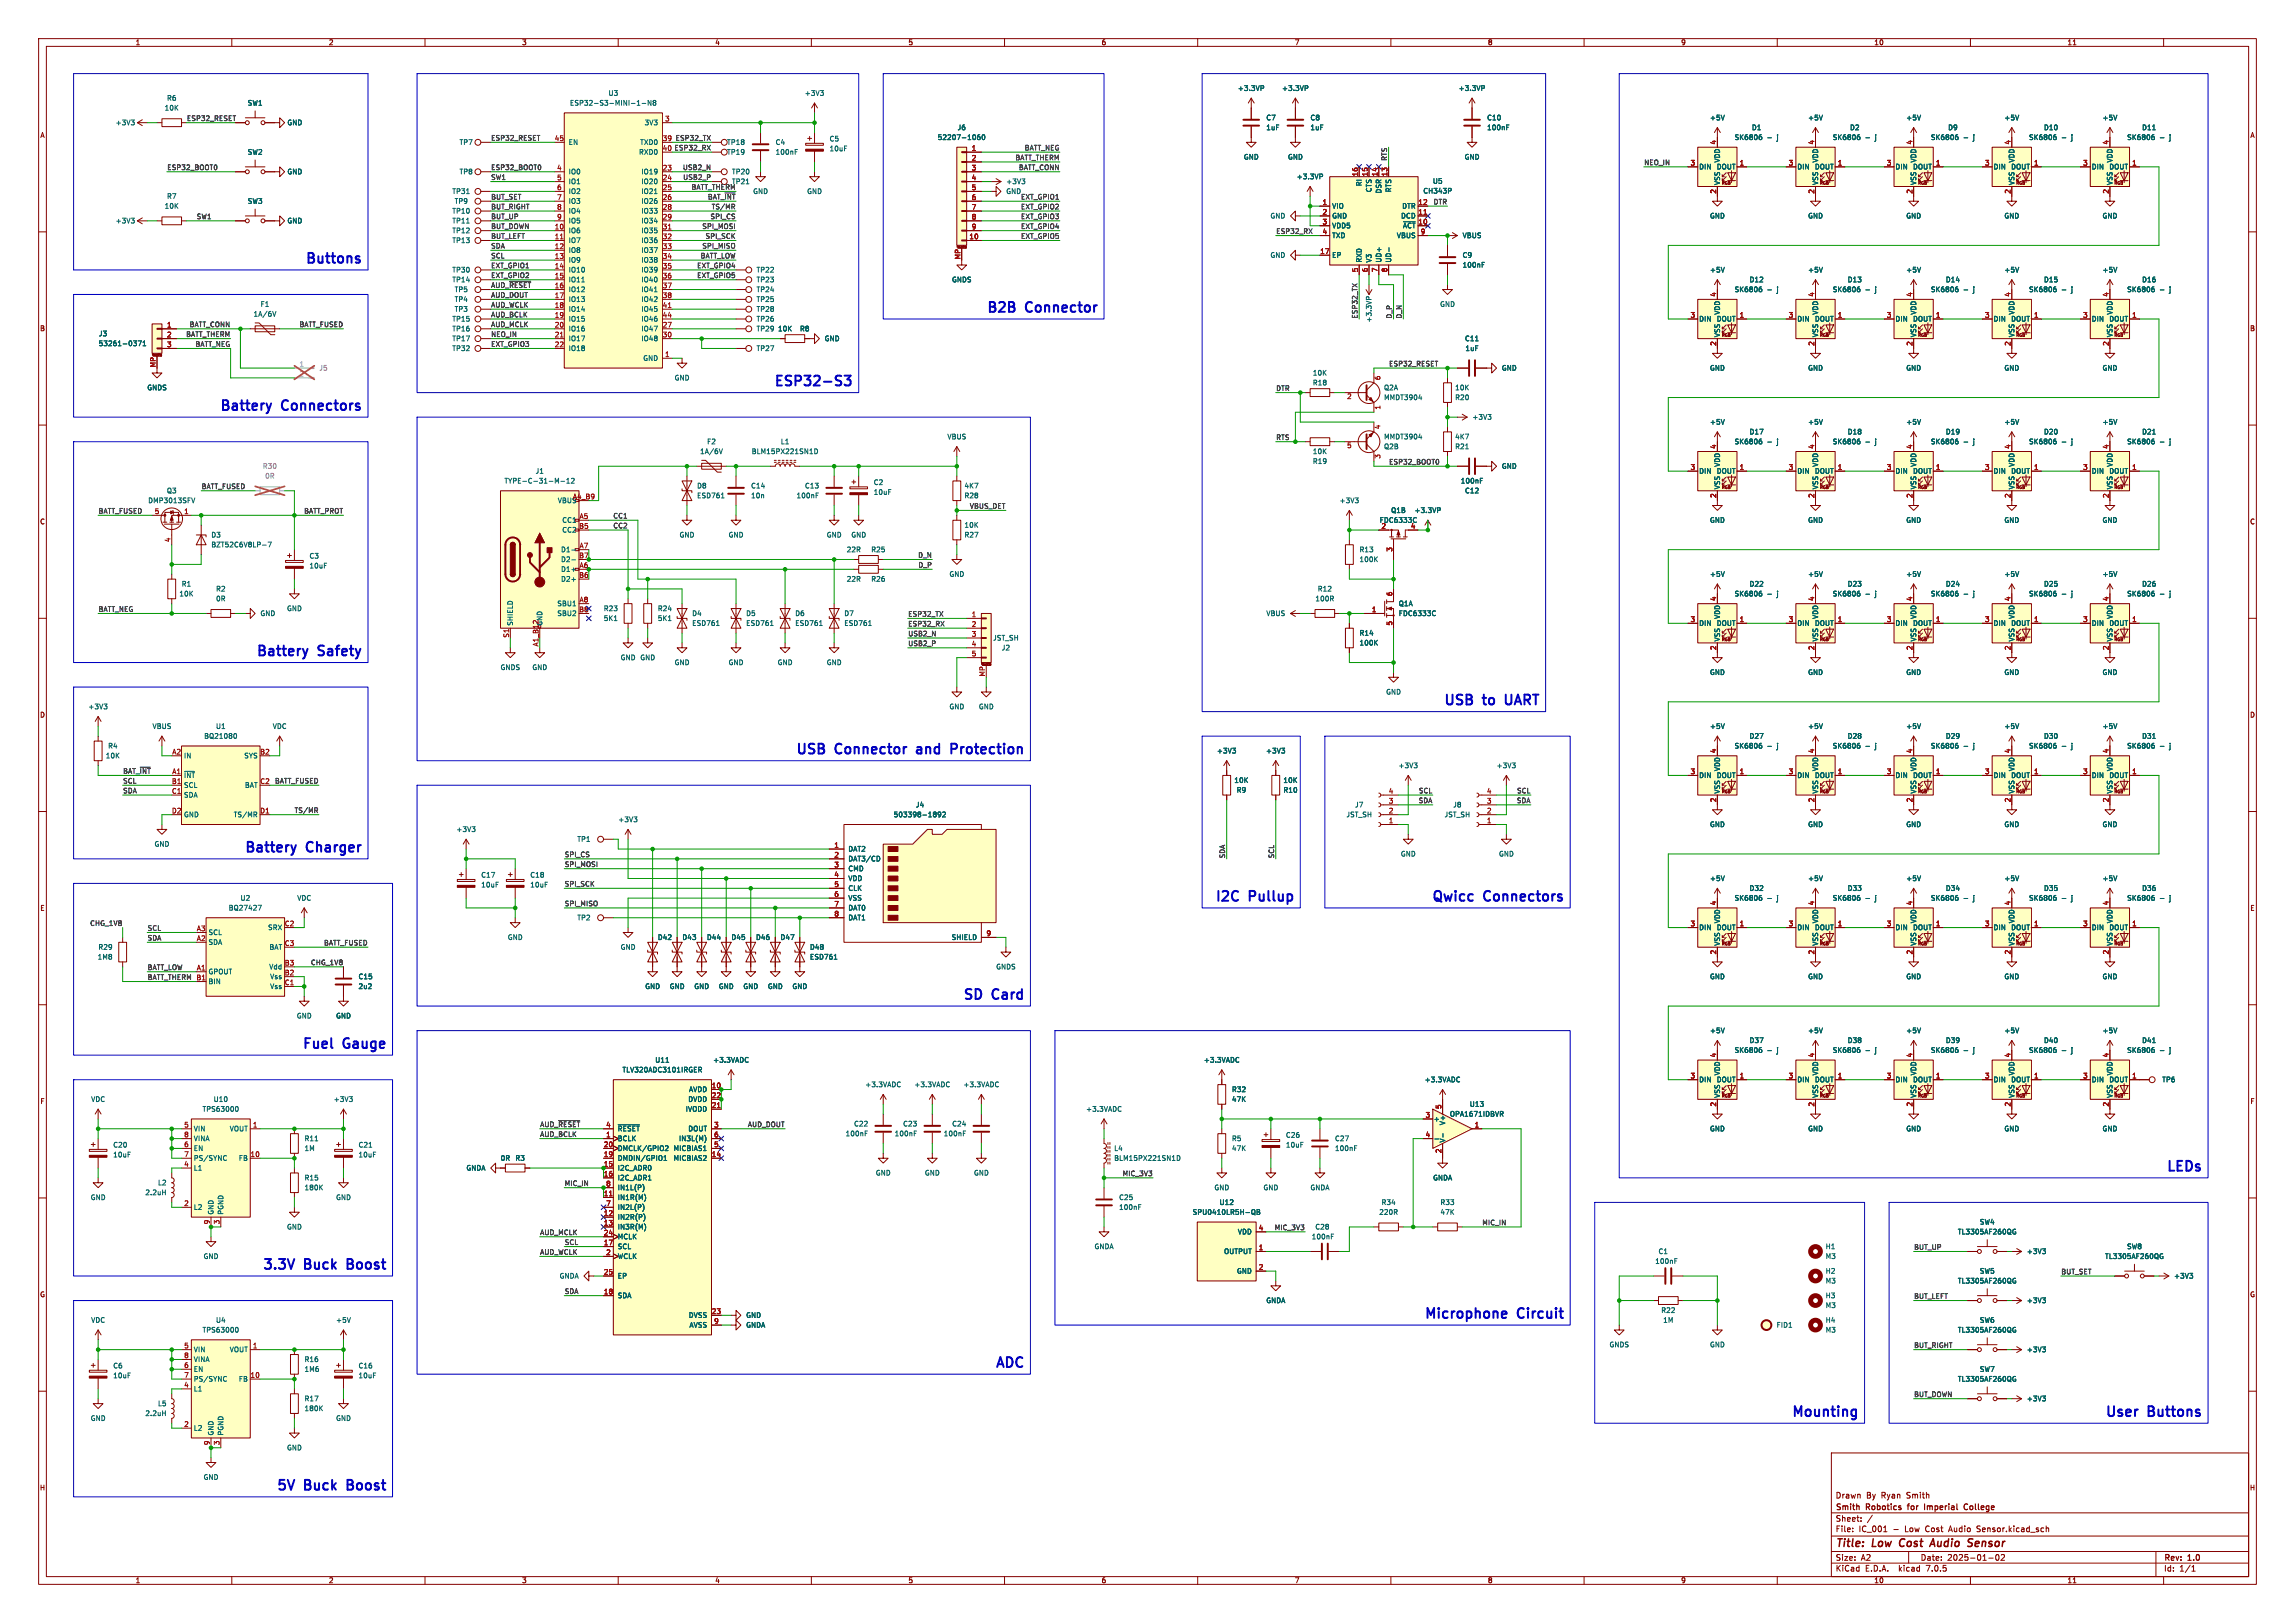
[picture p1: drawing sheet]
<svg xmlns="http://www.w3.org/2000/svg" width="594mm" height="420mm" viewBox="0 0 594 420" stroke-linecap="round" stroke-linejoin="round" font-family="sans-serif">
<defs><g id="words">
<g font-size="3.5" fill="#0000c2">
<text x="78.8" y="68.3">Buttons</text>
<text x="255.2" y="81">B2B</text>
<text x="265.4" y="81">Connector</text>
<text x="200.1" y="100.1">ESP32-S3</text>
<text x="56.7" y="106.4">Battery</text>
<text x="72.8" y="106.4">Connectors</text>
<text x="66.1" y="169.9">Battery</text>
<text x="82.2" y="169.9">Safety</text>
<text x="373.5" y="182.6">USB</text>
<text x="383.8" y="182.6">to</text>
<text x="390.2" y="182.6">UART</text>
<text x="205.8" y="195.3">USB</text>
<text x="216.1" y="195.3">Connector</text>
<text x="237.9" y="195.3">and</text>
<text x="247.5" y="195.3">Protection</text>
<text x="63.1" y="220.7">Battery</text>
<text x="79.2" y="220.7">Charger</text>
<text x="314.3" y="233.4">I2C</text>
<text x="323.2" y="233.4">Pullup</text>
<text x="370.4" y="233.4">Qwicc</text>
<text x="384" y="233.4">Connectors</text>
<text x="249.1" y="258.8">SD</text>
<text x="256.7" y="258.8">Card</text>
<text x="78" y="271.5">Fuel</text>
<text x="88.7" y="271.5">Gauge</text>
<text x="560.5" y="303.3">LEDs</text>
<text x="67.8" y="328.7">3.3V</text>
<text x="78.7" y="328.7">Buck</text>
<text x="90.4" y="328.7">Boost</text>
<text x="368.4" y="341.4">Microphone</text>
<text x="392.7" y="341.4">Circuit</text>
<text x="257.4" y="354.1">ADC</text>
<text x="463.5" y="366.8">Mounting</text>
<text x="544.7" y="366.8">User</text>
<text x="555.8" y="366.8">Buttons</text>
<text x="71.4" y="385.8">5V</text>
<text x="78.7" y="385.8">Buck</text>
<text x="90.4" y="385.8">Boost</text>
</g>
<g font-size="2.8" fill="#840000">
<text x="475" y="400.8">Title:</text>
<text x="484.5" y="400.8">Low Cost</text>
<text x="500.8" y="400.8">Audio</text>
<text x="511" y="400.8">Sensor</text>
</g>
<g font-size="2.1" fill="#840000">
<text x="475" y="387.9">Drawn</text>
<text x="482.9" y="387.9">By Ryan</text>
<text x="493.4" y="387.9">Smith</text>
<text x="475" y="393.9">Sheet:</text>
<text x="475" y="391.1">Smith</text>
<text x="483" y="391.1">Robotics</text>
<text x="494.2" y="391.1">for</text>
<text x="498.9" y="391.1">Imperial</text>
<text x="509.7" y="391.1">College</text>
<text x="475" y="396.6">File:</text>
<text x="481" y="396.6">IC_001</text>
<text x="493" y="396.6">Low</text>
<text x="498.3" y="396.6">Cost</text>
<text x="504.5" y="396.6">Audio</text>
<text x="511.8" y="396.6">Sensor.kicad_sch</text>
<text x="475" y="406.8">KiCad</text>
<text x="475" y="404">Size:</text>
<text x="481.6" y="404">A2</text>
<text x="482.7" y="406.8">E.D.A.</text>
<text x="491.4" y="406.8">kicad</text>
<text x="497" y="404">Date:</text>
<text x="498.5" y="406.8">7.0.5</text>
<text x="503.9" y="404">2025-01-02</text>
<text x="560" y="404.2">Rev:</text>
<text x="560" y="406.8">Id:</text>
<text x="564" y="406.8">1/1</text>
<text x="566.2" y="404.2">1.0</text>
</g>
<g font-size="1.8" fill="#840000">
<text x="35" y="11.8">1</text>
<text x="85" y="11.8">2</text>
<text x="135" y="11.8">3</text>
<text x="185" y="11.8">4</text>
<text x="235" y="11.8">5</text>
<text x="285" y="11.8">6</text>
<text x="335" y="11.8">7</text>
<text x="385" y="11.8">8</text>
<text x="435" y="11.8">9</text>
<text x="485" y="11.8">10</text>
<text x="535" y="11.8">11</text>
<text x="10.4" y="35.8">A</text>
<text x="582.4" y="35.8">A</text>
<text x="10.3" y="85.8">B</text>
<text x="582.3" y="85.8">B</text>
<text x="10.3" y="135.8">C</text>
<text x="582.3" y="135.8">C</text>
<text x="10.3" y="185.8">D</text>
<text x="582.3" y="185.8">D</text>
<text x="10.4" y="235.8">E</text>
<text x="582.4" y="235.8">E</text>
<text x="10.4" y="285.8">F</text>
<text x="582.4" y="285.8">F</text>
<text x="10.3" y="335.8">G</text>
<text x="582.3" y="335.8">G</text>
<text x="10.3" y="385.8">H</text>
<text x="582.3" y="385.8">H</text>
<text x="35" y="409.8">1</text>
<text x="85" y="409.8">2</text>
<text x="135" y="409.8">3</text>
<text x="185" y="409.8">4</text>
<text x="235" y="409.8">5</text>
<text x="285" y="409.8">6</text>
<text x="335" y="409.8">7</text>
<text x="385" y="409.8">8</text>
<text x="435" y="409.8">9</text>
<text x="485" y="409.8">10</text>
<text x="535" y="409.8">11</text>
</g>
<g font-size="1.8" fill="#006464">
<text x="320.3" y="23.7">+3.3VP</text>
<text x="331.7" y="23.7">+3.3VP</text>
<text x="377.5" y="23.7">+3.3VP</text>
<text x="42.5" y="28.8">10K</text>
<text x="43.1" y="26.2">R6</text>
<text x="64" y="27.5">SW1</text>
<text x="147.4" y="27.5">ESP32-S3-MINI-1-N8</text>
<text x="157.4" y="25">U3</text>
<text x="208.2" y="25">+3V3</text>
<text x="29.9" y="32.6">+3V3</text>
<text x="74.3" y="32.6">GND</text>
<text x="166.8" y="32.6">3V3</text>
<text x="247.8" y="33.8">J6</text>
<text x="327.7" y="31.3">C7</text>
<text x="327.7" y="33.8">1uF</text>
<text x="339.1" y="31.3">C8</text>
<text x="339.1" y="33.8">1uF</text>
<text x="384.8" y="31.3">C10</text>
<text x="384.8" y="33.8">100nF</text>
<text x="442.5" y="31.3">+5V</text>
<text x="453.4" y="33.8">D1</text>
<text x="467.9" y="31.3">+5V</text>
<text x="478.8" y="33.8">D2</text>
<text x="493.3" y="31.3">+5V</text>
<text x="504.2" y="33.8">D9</text>
<text x="518.7" y="31.3">+5V</text>
<text x="529" y="33.8">D10</text>
<text x="544.1" y="31.3">+5V</text>
<text x="554.4" y="33.8">D11</text>
<text x="64" y="40.2">SW2</text>
<text x="118.9" y="37.7">TP7</text>
<text x="147.1" y="37.7">EN</text>
<text x="165.3" y="40.2">RXD0</text>
<text x="165.7" y="37.7">TXD0</text>
<text x="188.1" y="37.7">TP18</text>
<text x="188.1" y="40.2">TP19</text>
<text x="200.7" y="37.7">C4</text>
<text x="200.7" y="40.2">100nF</text>
<text x="214.6" y="36.8">C5</text>
<text x="214.6" y="39.3">10uF</text>
<text x="242.6" y="36.4">52207-1060</text>
<text x="321.9" y="41.5">GND</text>
<text x="333.3" y="41.5">GND</text>
<text x="379" y="41.5">GND</text>
<text x="448.9" y="36.4">SK6806</text>
<text x="460" y="36.4">j</text>
<text x="474.3" y="36.4">SK6806</text>
<text x="485.4" y="36.4">j</text>
<text x="499.7" y="36.4">SK6806</text>
<text x="510.8" y="36.4">j</text>
<text x="525.1" y="36.4">SK6806</text>
<text x="536.2" y="36.4">j</text>
<text x="550.5" y="36.4">SK6806</text>
<text x="561.6" y="36.4">j</text>
<text x="74.3" y="45.3">GND</text>
<text x="118.9" y="45.3">TP8</text>
<text x="147.1" y="45.3">IO0</text>
<text x="147.1" y="47.8">IO1</text>
<text x="166" y="45.3">IO19</text>
<text x="166" y="47.8">IO20</text>
<text x="189.4" y="45.3">TP20</text>
<text x="189.4" y="47.8">TP21</text>
<text x="260.4" y="47.8">+3V3</text>
<text x="335.5" y="46.5">+3.3VP</text>
<text x="370.8" y="47.7">U5</text>
<text x="439.7" y="44">DIN</text>
<text x="444.3" y="44">DOUT</text>
<text x="445.3" y="42.1" transform="rotate(-90 445.3 42.1)">VDD</text>
<text x="465.1" y="44">DIN</text>
<text x="469.7" y="44">DOUT</text>
<text x="470.7" y="42.1" transform="rotate(-90 470.7 42.1)">VDD</text>
<text x="490.5" y="44">DIN</text>
<text x="495.1" y="44">DOUT</text>
<text x="496.1" y="42.1" transform="rotate(-90 496.1 42.1)">VDD</text>
<text x="515.9" y="44">DIN</text>
<text x="520.5" y="44">DOUT</text>
<text x="521.5" y="42.1" transform="rotate(-90 521.5 42.1)">VDD</text>
<text x="541.3" y="44">DIN</text>
<text x="545.9" y="44">DOUT</text>
<text x="546.9" y="42.1" transform="rotate(-90 546.9 42.1)">VDD</text>
<text x="43.1" y="51.6">R7</text>
<text x="64" y="52.9">SW3</text>
<text x="117" y="50.4">TP31</text>
<text x="117.6" y="52.9">TP9</text>
<text x="147.1" y="50.4">IO2</text>
<text x="147.1" y="52.9">IO3</text>
<text x="166" y="50.4">IO21</text>
<text x="166" y="52.9">IO26</text>
<text x="194.9" y="50.4">GND</text>
<text x="208.8" y="50.4">GND</text>
<text x="260.4" y="50.4">GND</text>
<text x="352.6" y="48.2" transform="rotate(-90 352.6 48.2)">RI</text>
<text x="355.2" y="49.8" transform="rotate(-90 355.2 49.8)">CTS</text>
<text x="357.7" y="50.1" transform="rotate(-90 357.7 50.1)">DSR</text>
<text x="360.2" y="49.8" transform="rotate(-90 360.2 49.8)">RTS</text>
<text x="368.3" y="50.3">CH343P</text>
<text x="445.3" y="48" transform="rotate(-90 445.3 48)">VSS</text>
<text x="470.7" y="48" transform="rotate(-90 470.7 48)">VSS</text>
<text x="496.1" y="48" transform="rotate(-90 496.1 48)">VSS</text>
<text x="521.5" y="48" transform="rotate(-90 521.5 48)">VSS</text>
<text x="546.9" y="48" transform="rotate(-90 546.9 48)">VSS</text>
<text x="29.9" y="58">+3V3</text>
<text x="42.5" y="54.2">10K</text>
<text x="74.3" y="58">GND</text>
<text x="117" y="55.4">TP10</text>
<text x="117" y="58">TP11</text>
<text x="147.1" y="55.4">IO4</text>
<text x="147.1" y="58">IO5</text>
<text x="166" y="55.4">IO33</text>
<text x="166" y="58">IO34</text>
<text x="328.7" y="56.7">GND</text>
<text x="344.7" y="54.2">VIO</text>
<text x="344.7" y="56.7">GND</text>
<text x="344.7" y="59.2">VDD5</text>
<text x="362.6" y="56.7">DCD</text>
<text x="362.9" y="54.2">DTR</text>
<text x="363.1" y="59.2">~{ACT}</text>
<text x="442.5" y="56.7">GND</text>
<text x="467.9" y="56.7">GND</text>
<text x="493.3" y="56.7">GND</text>
<text x="518.7" y="56.7">GND</text>
<text x="544.1" y="56.7">GND</text>
<text x="117" y="60.5">TP12</text>
<text x="117" y="63.1">TP13</text>
<text x="147.1" y="60.5">IO6</text>
<text x="147.1" y="63.1">IO7</text>
<text x="147.1" y="65.6">IO8</text>
<text x="166" y="60.5">IO35</text>
<text x="166" y="63.1">IO36</text>
<text x="166" y="65.6">IO37</text>
<text x="344.7" y="61.8">TXD</text>
<text x="361.5" y="61.8">VBUS</text>
<text x="378.5" y="61.8">VBUS</text>
<text x="117" y="70.7">TP30</text>
<text x="147.1" y="68.1">IO9</text>
<text x="147.1" y="70.7">IO10</text>
<text x="166" y="68.1">IO38</text>
<text x="166" y="70.7">IO39</text>
<text x="195.7" y="70.7">TP22</text>
<text x="328.7" y="66.9">GND</text>
<text x="344.7" y="66.9">EP</text>
<text x="352.6" y="68.1" transform="rotate(-90 352.6 68.1)">RXD</text>
<text x="355.2" y="68.1" transform="rotate(-90 355.2 68.1)">V3</text>
<text x="357.7" y="68.1" transform="rotate(-90 357.7 68.1)">UD+</text>
<text x="360.2" y="68.1" transform="rotate(-90 360.2 68.1)">UD-</text>
<text x="378.5" y="66.9">C9</text>
<text x="378.5" y="69.4">100nF</text>
<text x="442.5" y="70.7">+5V</text>
<text x="467.9" y="70.7">+5V</text>
<text x="493.3" y="70.7">+5V</text>
<text x="518.7" y="70.7">+5V</text>
<text x="544.1" y="70.7">+5V</text>
<text x="117" y="73.2">TP14</text>
<text x="117.6" y="75.8">TP5</text>
<text x="147.1" y="73.2">IO11</text>
<text x="147.1" y="75.8">IO12</text>
<text x="166" y="73.2">IO40</text>
<text x="166" y="75.8">IO41</text>
<text x="195.7" y="75.8">TP24</text>
<text x="195.7" y="73.2">TP23</text>
<text x="246.3" y="73.2">GNDS</text>
<text x="448.9" y="75.8">SK6806</text>
<text x="452.8" y="73.2">D12</text>
<text x="460" y="75.8">j</text>
<text x="474.3" y="75.8">SK6806</text>
<text x="478.2" y="73.2">D13</text>
<text x="485.4" y="75.8">j</text>
<text x="499.7" y="75.8">SK6806</text>
<text x="503.6" y="73.2">D14</text>
<text x="510.8" y="75.8">j</text>
<text x="525.1" y="75.8">SK6806</text>
<text x="529" y="73.2">D15</text>
<text x="536.2" y="75.8">j</text>
<text x="550.5" y="75.8">SK6806</text>
<text x="554.4" y="73.2">D16</text>
<text x="561.6" y="75.8">j</text>
<text x="65.6" y="82.1">1A/6V</text>
<text x="67.4" y="79.6">F1</text>
<text x="117" y="83.4">TP15</text>
<text x="117.6" y="78.3">TP4</text>
<text x="117.6" y="80.8">TP3</text>
<text x="147.1" y="78.3">IO13</text>
<text x="147.1" y="80.8">IO14</text>
<text x="147.1" y="83.4">IO15</text>
<text x="166" y="78.3">IO42</text>
<text x="166" y="80.8">IO45</text>
<text x="166" y="83.4">IO46</text>
<text x="195.7" y="80.8">TP28</text>
<text x="195.7" y="78.3">TP25</text>
<text x="195.7" y="83.4">TP26</text>
<text x="355.2" y="83.6" transform="rotate(-90 355.2 83.6)">+3.3VP</text>
<text x="372.7" y="79.6">GND</text>
<text x="439.7" y="83.4">DIN</text>
<text x="444.3" y="83.4">DOUT</text>
<text x="445.3" y="81.5" transform="rotate(-90 445.3 81.5)">VDD</text>
<text x="465.1" y="83.4">DIN</text>
<text x="469.7" y="83.4">DOUT</text>
<text x="470.7" y="81.5" transform="rotate(-90 470.7 81.5)">VDD</text>
<text x="490.5" y="83.4">DIN</text>
<text x="495.1" y="83.4">DOUT</text>
<text x="496.1" y="81.5" transform="rotate(-90 496.1 81.5)">VDD</text>
<text x="515.9" y="83.4">DIN</text>
<text x="520.5" y="83.4">DOUT</text>
<text x="521.5" y="81.5" transform="rotate(-90 521.5 81.5)">VDD</text>
<text x="541.3" y="83.4">DIN</text>
<text x="545.9" y="83.4">DOUT</text>
<text x="546.9" y="81.5" transform="rotate(-90 546.9 81.5)">VDD</text>
<text x="25.5" y="89.7">53261-0371</text>
<text x="25.5" y="87.2">J3</text>
<text x="117" y="88.5">TP17</text>
<text x="117" y="85.9">TP16</text>
<text x="147.1" y="85.9">IO16</text>
<text x="147.1" y="88.5">IO17</text>
<text x="166" y="85.9">IO47</text>
<text x="166" y="88.5">IO48</text>
<text x="195.7" y="85.9">TP29</text>
<text x="201.3" y="85.9">10K</text>
<text x="207" y="85.9">R8</text>
<text x="213.4" y="88.5">GND</text>
<text x="379.1" y="88.5">C11</text>
<text x="445.3" y="87.4" transform="rotate(-90 445.3 87.4)">VSS</text>
<text x="470.7" y="87.4" transform="rotate(-90 470.7 87.4)">VSS</text>
<text x="496.1" y="87.4" transform="rotate(-90 496.1 87.4)">VSS</text>
<text x="521.5" y="87.4" transform="rotate(-90 521.5 87.4)">VSS</text>
<text x="546.9" y="87.4" transform="rotate(-90 546.9 87.4)">VSS</text>
<text x="117" y="91">TP32</text>
<text x="147.1" y="91">IO18</text>
<text x="166.4" y="93.5">GND</text>
<text x="195.7" y="91">TP27</text>
<text x="379.2" y="91">1uF</text>
<text x="38" y="101.2">GNDS</text>
<text x="174.5" y="98.6">GND</text>
<text x="339.7" y="99.9">R18</text>
<text x="339.7" y="97.3">10K</text>
<text x="358.1" y="101.2">Q2A</text>
<text x="376.6" y="101.2">10K</text>
<text x="388.6" y="96.1">GND</text>
<text x="442.5" y="96.1">GND</text>
<text x="467.9" y="96.1">GND</text>
<text x="493.3" y="96.1">GND</text>
<text x="518.7" y="96.1">GND</text>
<text x="544.1" y="96.1">GND</text>
<text x="358.1" y="103.7">MMDT3904</text>
<text x="376.6" y="103.7">R20</text>
<text x="245.1" y="113.9">VBUS</text>
<text x="358.1" y="113.9">MMDT3904</text>
<text x="376.6" y="113.9">4K7</text>
<text x="381" y="108.8">+3V3</text>
<text x="442.5" y="110">+5V</text>
<text x="452.8" y="112.6">D17</text>
<text x="467.9" y="110">+5V</text>
<text x="478.2" y="112.6">D18</text>
<text x="493.3" y="110">+5V</text>
<text x="503.6" y="112.6">D19</text>
<text x="518.7" y="110">+5V</text>
<text x="529" y="112.6">D20</text>
<text x="544.1" y="110">+5V</text>
<text x="554.4" y="112.6">D21</text>
<text x="181.1" y="117.7">1A/6V</text>
<text x="182.9" y="115.1">F2</text>
<text x="194.5" y="117.7">BLM15PX221SN1D</text>
<text x="202" y="115.1">L1</text>
<text x="339.7" y="117.7">10K</text>
<text x="358.1" y="116.4">Q2B</text>
<text x="376.6" y="116.4">R21</text>
<text x="448.9" y="115.1">SK6806</text>
<text x="460" y="115.1">j</text>
<text x="474.3" y="115.1">SK6806</text>
<text x="485.4" y="115.1">j</text>
<text x="499.7" y="115.1">SK6806</text>
<text x="510.8" y="115.1">j</text>
<text x="525.1" y="115.1">SK6806</text>
<text x="536.2" y="115.1">j</text>
<text x="550.5" y="115.1">SK6806</text>
<text x="561.6" y="115.1">j</text>
<text x="130.5" y="125.3">TYPE-C-31-M-12</text>
<text x="138.5" y="122.7">J1</text>
<text x="226.1" y="125.7">C2</text>
<text x="339.7" y="120.2">R19</text>
<text x="378" y="125.3">100nF</text>
<text x="388.6" y="121.5">GND</text>
<text x="439.7" y="122.7">DIN</text>
<text x="444.3" y="122.7">DOUT</text>
<text x="445.3" y="120.9" transform="rotate(-90 445.3 120.9)">VDD</text>
<text x="465.1" y="122.7">DIN</text>
<text x="469.7" y="122.7">DOUT</text>
<text x="470.7" y="120.9" transform="rotate(-90 470.7 120.9)">VDD</text>
<text x="490.5" y="122.7">DIN</text>
<text x="495.1" y="122.7">DOUT</text>
<text x="496.1" y="120.9" transform="rotate(-90 496.1 120.9)">VDD</text>
<text x="515.9" y="122.7">DIN</text>
<text x="520.5" y="122.7">DOUT</text>
<text x="521.5" y="120.9" transform="rotate(-90 521.5 120.9)">VDD</text>
<text x="541.3" y="122.7">DIN</text>
<text x="545.9" y="122.7">DOUT</text>
<text x="546.9" y="120.9" transform="rotate(-90 546.9 120.9)">VDD</text>
<text x="38.3" y="130.4">DMP3013SFV</text>
<text x="43.1" y="127.8">Q3</text>
<text x="180.3" y="126.6">D8</text>
<text x="180.3" y="129.1">ESD761</text>
<text x="194.3" y="126.6">C14</text>
<text x="194.3" y="129.1">10n</text>
<text x="206.1" y="129.1">100nF</text>
<text x="208.3" y="126.6">C13</text>
<text x="226.1" y="128.2">10uF</text>
<text x="249.6" y="129.1">R28</text>
<text x="249.6" y="126.6">4K7</text>
<text x="346.6" y="130.4">+3V3</text>
<text x="379.1" y="127.8">C12</text>
<text x="445.3" y="126.7" transform="rotate(-90 445.3 126.7)">VSS</text>
<text x="470.7" y="126.7" transform="rotate(-90 470.7 126.7)">VSS</text>
<text x="496.1" y="126.7" transform="rotate(-90 496.1 126.7)">VSS</text>
<text x="521.5" y="126.7" transform="rotate(-90 521.5 126.7)">VSS</text>
<text x="546.9" y="126.7" transform="rotate(-90 546.9 126.7)">VSS</text>
<text x="145.5" y="138">CC2</text>
<text x="145.5" y="135.4">CC1</text>
<text x="249.6" y="136.7">10K</text>
<text x="357" y="135.4">FDC6333C</text>
<text x="360" y="132.9">Q1B</text>
<text x="366" y="132.9">+3.3VP</text>
<text x="442.5" y="135.4">GND</text>
<text x="467.9" y="135.4">GND</text>
<text x="493.3" y="135.4">GND</text>
<text x="518.7" y="135.4">GND</text>
<text x="544.1" y="135.4">GND</text>
<text x="54.6" y="139.3">D3</text>
<text x="54.6" y="141.8">BZT52C6V8LP-7</text>
<text x="145.2" y="143.1">D1-</text>
<text x="175.8" y="139.3">GND</text>
<text x="188.5" y="139.3">GND</text>
<text x="213.9" y="139.3">GND</text>
<text x="219.1" y="143.1">22R</text>
<text x="220.3" y="139.3">GND</text>
<text x="225.4" y="143.1">R25</text>
<text x="249.6" y="139.3">R27</text>
<text x="351.8" y="143.1">R13</text>
<text x="80" y="144.7">C3</text>
<text x="80" y="147.3">10uF</text>
<text x="145.2" y="145.6">D2-</text>
<text x="145.2" y="148.1">D1+</text>
<text x="245.7" y="149.4">GND</text>
<text x="351.8" y="145.6">100K</text>
<text x="442.5" y="149.4">+5V</text>
<text x="467.9" y="149.4">+5V</text>
<text x="493.3" y="149.4">+5V</text>
<text x="518.7" y="149.4">+5V</text>
<text x="544.1" y="149.4">+5V</text>
<text x="46.4" y="154.5">10K</text>
<text x="47" y="152">R1</text>
<text x="55.8" y="153.2">R2</text>
<text x="55.8" y="155.8">0R</text>
<text x="145.2" y="150.7">D2+</text>
<text x="219.1" y="150.7">22R</text>
<text x="225.4" y="150.7">R26</text>
<text x="340.4" y="155.8">100R</text>
<text x="341" y="153.2">R12</text>
<text x="448.9" y="154.5">SK6806</text>
<text x="452.8" y="152">D22</text>
<text x="460" y="154.5">j</text>
<text x="474.3" y="154.5">SK6806</text>
<text x="478.2" y="152">D23</text>
<text x="485.4" y="154.5">j</text>
<text x="499.7" y="154.5">SK6806</text>
<text x="503.6" y="152">D24</text>
<text x="510.8" y="154.5">j</text>
<text x="525.1" y="154.5">SK6806</text>
<text x="529" y="152">D25</text>
<text x="536.2" y="154.5">j</text>
<text x="550.5" y="154.5">SK6806</text>
<text x="554.4" y="152">D26</text>
<text x="561.6" y="154.5">j</text>
<text x="67.3" y="159.6">GND</text>
<text x="74.2" y="158.3">GND</text>
<text x="144.2" y="157">SBU1</text>
<text x="144.2" y="159.6">SBU2</text>
<text x="156.2" y="158.3">R23</text>
<text x="156.2" y="160.8">5K1</text>
<text x="170.2" y="158.3">R24</text>
<text x="170.2" y="160.8">5K1</text>
<text x="179.1" y="159.6">D4</text>
<text x="193" y="159.6">D5</text>
<text x="205.7" y="159.6">D6</text>
<text x="218.4" y="159.6">D7</text>
<text x="327.7" y="159.6">VBUS</text>
<text x="362" y="157">Q1A</text>
<text x="362" y="159.6">FDC6333C</text>
<text x="445.3" y="160.2" transform="rotate(-90 445.3 160.2)">VDD</text>
<text x="470.7" y="160.2" transform="rotate(-90 470.7 160.2)">VDD</text>
<text x="496.1" y="160.2" transform="rotate(-90 496.1 160.2)">VDD</text>
<text x="521.5" y="160.2" transform="rotate(-90 521.5 160.2)">VDD</text>
<text x="546.9" y="160.2" transform="rotate(-90 546.9 160.2)">VDD</text>
<text x="132.9" y="162.1" transform="rotate(-90 132.9 162.1)">SHIELD</text>
<text x="179.1" y="162.1">ESD761</text>
<text x="193" y="162.1">ESD761</text>
<text x="205.7" y="162.1">ESD761</text>
<text x="218.4" y="162.1">ESD761</text>
<text x="257" y="165.9">JST_SH</text>
<text x="351.8" y="164.7">R14</text>
<text x="351.8" y="167.2">100K</text>
<text x="439.7" y="162.1">DIN</text>
<text x="444.3" y="162.1">DOUT</text>
<text x="445.3" y="166.1" transform="rotate(-90 445.3 166.1)">VSS</text>
<text x="465.1" y="162.1">DIN</text>
<text x="469.7" y="162.1">DOUT</text>
<text x="470.7" y="166.1" transform="rotate(-90 470.7 166.1)">VSS</text>
<text x="490.5" y="162.1">DIN</text>
<text x="495.1" y="162.1">DOUT</text>
<text x="496.1" y="166.1" transform="rotate(-90 496.1 166.1)">VSS</text>
<text x="515.9" y="162.1">DIN</text>
<text x="520.5" y="162.1">DOUT</text>
<text x="521.5" y="166.1" transform="rotate(-90 521.5 166.1)">VSS</text>
<text x="541.3" y="162.1">DIN</text>
<text x="545.9" y="162.1">DOUT</text>
<text x="546.9" y="166.1" transform="rotate(-90 546.9 166.1)">VSS</text>
<text x="129.5" y="173.5">GNDS</text>
<text x="137.7" y="173.5">GND</text>
<text x="160.6" y="171">GND GND</text>
<text x="174.5" y="172.3">GND</text>
<text x="188.5" y="172.3">GND</text>
<text x="201.2" y="172.3">GND</text>
<text x="213.9" y="172.3">GND</text>
<text x="259.2" y="168.5">J2</text>
<text x="358.7" y="179.9">GND</text>
<text x="442.5" y="174.8">GND</text>
<text x="467.9" y="174.8">GND</text>
<text x="493.3" y="174.8">GND</text>
<text x="518.7" y="174.8">GND</text>
<text x="544.1" y="174.8">GND</text>
<text x="22.8" y="183.7">+3V3</text>
<text x="245.7" y="183.7">GND</text>
<text x="253.3" y="183.7">GND</text>
<text x="39.4" y="188.8">VBUS</text>
<text x="52.8" y="191.3">BQ21080</text>
<text x="55.8" y="188.8">U1</text>
<text x="70.5" y="188.8">VDC</text>
<text x="442.5" y="188.8">+5V</text>
<text x="452.8" y="191.3">D27</text>
<text x="467.9" y="188.8">+5V</text>
<text x="478.2" y="191.3">D28</text>
<text x="493.3" y="188.8">+5V</text>
<text x="503.6" y="191.3">D29</text>
<text x="518.7" y="188.8">+5V</text>
<text x="529" y="191.3">D30</text>
<text x="544.1" y="188.8">+5V</text>
<text x="554.4" y="191.3">D31</text>
<text x="27.3" y="196.4">10K</text>
<text x="27.9" y="193.9">R4</text>
<text x="47.5" y="196.4">IN</text>
<text x="63.2" y="196.4">SYS</text>
<text x="314.9" y="195.1">+3V3</text>
<text x="327.6" y="195.1">+3V3</text>
<text x="448.9" y="193.9">SK6806</text>
<text x="460" y="193.9">j</text>
<text x="474.3" y="193.9">SK6806</text>
<text x="485.4" y="193.9">j</text>
<text x="499.7" y="193.9">SK6806</text>
<text x="510.8" y="193.9">j</text>
<text x="525.1" y="193.9">SK6806</text>
<text x="536.2" y="193.9">j</text>
<text x="550.5" y="193.9">SK6806</text>
<text x="561.6" y="193.9">j</text>
<text x="47.5" y="201.5">~{INT}</text>
<text x="319.4" y="202.8">10K</text>
<text x="332.1" y="202.8">10K</text>
<text x="361.9" y="198.9">+3V3</text>
<text x="387.3" y="198.9">+3V3</text>
<text x="439.7" y="201.5">DIN</text>
<text x="444.3" y="201.5">DOUT</text>
<text x="445.3" y="199.6" transform="rotate(-90 445.3 199.6)">VDD</text>
<text x="465.1" y="201.5">DIN</text>
<text x="469.7" y="201.5">DOUT</text>
<text x="470.7" y="199.6" transform="rotate(-90 470.7 199.6)">VDD</text>
<text x="490.5" y="201.5">DIN</text>
<text x="495.1" y="201.5">DOUT</text>
<text x="496.1" y="199.6" transform="rotate(-90 496.1 199.6)">VDD</text>
<text x="515.9" y="201.5">DIN</text>
<text x="520.5" y="201.5">DOUT</text>
<text x="521.5" y="199.6" transform="rotate(-90 521.5 199.6)">VDD</text>
<text x="541.3" y="201.5">DIN</text>
<text x="545.9" y="201.5">DOUT</text>
<text x="546.9" y="199.6" transform="rotate(-90 546.9 199.6)">VDD</text>
<text x="47.5" y="204">SCL</text>
<text x="47.5" y="206.6">SDA</text>
<text x="63.3" y="204">BAT</text>
<text x="237" y="209.1">J4</text>
<text x="320" y="205.3">R9</text>
<text x="332.1" y="205.3">R10</text>
<text x="350.6" y="209.1">J7</text>
<text x="376" y="209.1">J8</text>
<text x="445.3" y="205.5" transform="rotate(-90 445.3 205.5)">VSS</text>
<text x="470.7" y="205.5" transform="rotate(-90 470.7 205.5)">VSS</text>
<text x="496.1" y="205.5" transform="rotate(-90 496.1 205.5)">VSS</text>
<text x="521.5" y="205.5" transform="rotate(-90 521.5 205.5)">VSS</text>
<text x="546.9" y="205.5" transform="rotate(-90 546.9 205.5)">VSS</text>
<text x="47.5" y="211.6">GND</text>
<text x="60.4" y="211.6">TS/MR</text>
<text x="118" y="215.5">+3V3</text>
<text x="160" y="212.9">+3V3</text>
<text x="231.2" y="211.6">503398-1892</text>
<text x="348.4" y="211.6">JST_SH</text>
<text x="373.8" y="211.6">JST_SH</text>
<text x="442.5" y="214.2">GND</text>
<text x="467.9" y="214.2">GND</text>
<text x="493.3" y="214.2">GND</text>
<text x="518.7" y="214.2">GND</text>
<text x="544.1" y="214.2">GND</text>
<text x="39.9" y="219.3">GND</text>
<text x="149.3" y="218">TP1</text>
<text x="219.5" y="220.5">DAT2</text>
<text x="362.5" y="221.8">GND</text>
<text x="387.9" y="221.8">GND</text>
<text x="124.5" y="227.3">C17</text>
<text x="137.2" y="227.3">C18</text>
<text x="219.5" y="223.1">DAT3/CD</text>
<text x="219.5" y="225.6">CMD</text>
<text x="62.2" y="233.2">U2</text>
<text x="76.9" y="233.2">VDC</text>
<text x="124.5" y="229.8">10uF</text>
<text x="137.2" y="229.8">10uF</text>
<text x="219.5" y="228.2">VDD</text>
<text x="219.5" y="230.7">CLK</text>
<text x="219.5" y="233.2">VSS</text>
<text x="442.5" y="228.2">+5V</text>
<text x="448.9" y="233.2">SK6806</text>
<text x="452.8" y="230.7">D32</text>
<text x="460" y="233.2">j</text>
<text x="467.9" y="228.2">+5V</text>
<text x="474.3" y="233.2">SK6806</text>
<text x="478.2" y="230.7">D33</text>
<text x="485.4" y="233.2">j</text>
<text x="493.3" y="228.2">+5V</text>
<text x="499.7" y="233.2">SK6806</text>
<text x="503.6" y="230.7">D34</text>
<text x="510.8" y="233.2">j</text>
<text x="518.7" y="228.2">+5V</text>
<text x="525.1" y="233.2">SK6806</text>
<text x="529" y="230.7">D35</text>
<text x="536.2" y="233.2">j</text>
<text x="544.1" y="228.2">+5V</text>
<text x="550.5" y="233.2">SK6806</text>
<text x="554.4" y="230.7">D36</text>
<text x="561.6" y="233.2">j</text>
<text x="59.1" y="235.8">BQ27427</text>
<text x="149.3" y="238.3">TP2</text>
<text x="219.5" y="235.8">DAT0</text>
<text x="219.5" y="238.3">DAT1</text>
<text x="445.3" y="239" transform="rotate(-90 445.3 239)">VDD</text>
<text x="470.7" y="239" transform="rotate(-90 470.7 239)">VDD</text>
<text x="496.1" y="239" transform="rotate(-90 496.1 239)">VDD</text>
<text x="521.5" y="239" transform="rotate(-90 521.5 239)">VDD</text>
<text x="546.9" y="239" transform="rotate(-90 546.9 239)">VDD</text>
<text x="25.4" y="245.9">R29</text>
<text x="53.8" y="244.7">SDA</text>
<text x="53.8" y="242.1">SCL</text>
<text x="69.3" y="240.9">SRX</text>
<text x="69.7" y="245.9">BAT</text>
<text x="131.4" y="243.4">GND</text>
<text x="160.6" y="245.9">GND</text>
<text x="170.2" y="243.4">D42</text>
<text x="176.5" y="243.4">D43</text>
<text x="182.9" y="243.4">D44</text>
<text x="189.2" y="243.4">D45</text>
<text x="195.6" y="243.4">D46</text>
<text x="201.9" y="243.4">D47</text>
<text x="209.6" y="245.9">D48</text>
<text x="246.3" y="243.4">SHIELD</text>
<text x="439.7" y="240.9">DIN</text>
<text x="444.3" y="240.9">DOUT</text>
<text x="445.3" y="244.9" transform="rotate(-90 445.3 244.9)">VSS</text>
<text x="465.1" y="240.9">DIN</text>
<text x="469.7" y="240.9">DOUT</text>
<text x="470.7" y="244.9" transform="rotate(-90 470.7 244.9)">VSS</text>
<text x="490.5" y="240.9">DIN</text>
<text x="495.1" y="240.9">DOUT</text>
<text x="496.1" y="244.9" transform="rotate(-90 496.1 244.9)">VSS</text>
<text x="515.9" y="240.9">DIN</text>
<text x="520.5" y="240.9">DOUT</text>
<text x="521.5" y="244.9" transform="rotate(-90 521.5 244.9)">VSS</text>
<text x="541.3" y="240.9">DIN</text>
<text x="545.9" y="240.9">DOUT</text>
<text x="546.9" y="244.9" transform="rotate(-90 546.9 244.9)">VSS</text>
<text x="25.2" y="248.5">1M8</text>
<text x="69.6" y="251">Vdd</text>
<text x="209.6" y="248.5">ESD761</text>
<text x="257.7" y="251">GNDS</text>
<text x="53.8" y="252.3">GPOUT</text>
<text x="53.8" y="254.8">BIN</text>
<text x="69.9" y="253.6">Vss</text>
<text x="69.9" y="256.1">Vss</text>
<text x="92.7" y="253.6">C15</text>
<text x="92.7" y="256.1">2u2</text>
<text x="166.9" y="256.1">GND</text>
<text x="173.3" y="256.1">GND</text>
<text x="179.6" y="256.1">GND</text>
<text x="186" y="256.1">GND</text>
<text x="192.3" y="256.1">GND</text>
<text x="198.7" y="256.1">GND</text>
<text x="205" y="256.1">GND</text>
<text x="442.5" y="253.6">GND</text>
<text x="467.9" y="253.6">GND</text>
<text x="493.3" y="253.6">GND</text>
<text x="518.7" y="253.6">GND</text>
<text x="544.1" y="253.6">GND</text>
<text x="76.7" y="263.7">GND</text>
<text x="86.9" y="263.7">GND</text>
<text x="442.5" y="267.5">+5V</text>
<text x="467.9" y="267.5">+5V</text>
<text x="493.3" y="267.5">+5V</text>
<text x="518.7" y="267.5">+5V</text>
<text x="544.1" y="267.5">+5V</text>
<text x="169.5" y="275.1">U11</text>
<text x="184.5" y="275.1">+3.3VADC</text>
<text x="311.5" y="275.1">+3.3VADC</text>
<text x="448.9" y="272.6">SK6806</text>
<text x="452.8" y="270.1">D37</text>
<text x="460" y="272.6">j</text>
<text x="474.3" y="272.6">SK6806</text>
<text x="478.2" y="270.1">D38</text>
<text x="485.4" y="272.6">j</text>
<text x="499.7" y="272.6">SK6806</text>
<text x="503.6" y="270.1">D39</text>
<text x="510.8" y="272.6">j</text>
<text x="525.1" y="272.6">SK6806</text>
<text x="529" y="270.1">D40</text>
<text x="536.2" y="272.6">j</text>
<text x="550.5" y="272.6">SK6806</text>
<text x="554.4" y="270.1">D41</text>
<text x="561.6" y="272.6">j</text>
<text x="161" y="277.7">TLV320ADC3101IRGER</text>
<text x="223.9" y="281.5">+3.3VADC</text>
<text x="236.6" y="281.5">+3.3VADC</text>
<text x="249.3" y="281.5">+3.3VADC</text>
<text x="368.7" y="280.2">+3.3VADC</text>
<text x="439.7" y="280.2">DIN</text>
<text x="444.3" y="280.2">DOUT</text>
<text x="445.3" y="278.3" transform="rotate(-90 445.3 278.3)">VDD</text>
<text x="465.1" y="280.2">DIN</text>
<text x="469.7" y="280.2">DOUT</text>
<text x="470.7" y="278.3" transform="rotate(-90 470.7 278.3)">VDD</text>
<text x="490.5" y="280.2">DIN</text>
<text x="495.1" y="280.2">DOUT</text>
<text x="496.1" y="278.3" transform="rotate(-90 496.1 278.3)">VDD</text>
<text x="515.9" y="280.2">DIN</text>
<text x="520.5" y="280.2">DOUT</text>
<text x="521.5" y="278.3" transform="rotate(-90 521.5 278.3)">VDD</text>
<text x="541.3" y="280.2">DIN</text>
<text x="545.9" y="280.2">DOUT</text>
<text x="546.9" y="278.3" transform="rotate(-90 546.9 278.3)">VDD</text>
<text x="559.6" y="280.2">TP6</text>
<text x="23.5" y="285.3">VDC</text>
<text x="52.3" y="287.8">TPS63000</text>
<text x="55.2" y="285.3">U10</text>
<text x="86.3" y="285.3">+3V3</text>
<text x="177.4" y="287.8">IVODD</text>
<text x="178.1" y="285.3">DVDD</text>
<text x="178.3" y="282.8">AVDD</text>
<text x="281" y="287.8">+3.3VADC</text>
<text x="318.8" y="282.8">R32</text>
<text x="318.8" y="285.3">47K</text>
<text x="380.3" y="286.6">U13</text>
<text x="445.3" y="284.2" transform="rotate(-90 445.3 284.2)">VSS</text>
<text x="470.7" y="284.2" transform="rotate(-90 470.7 284.2)">VSS</text>
<text x="496.1" y="284.2" transform="rotate(-90 496.1 284.2)">VSS</text>
<text x="521.5" y="284.2" transform="rotate(-90 521.5 284.2)">VSS</text>
<text x="546.9" y="284.2" transform="rotate(-90 546.9 284.2)">VSS</text>
<text x="50" y="292.9">VIN</text>
<text x="59.4" y="292.9">VOUT</text>
<text x="159.8" y="292.9">~{RESET}</text>
<text x="178.1" y="292.9">DOUT</text>
<text x="221" y="291.7">C22</text>
<text x="233.7" y="291.7">C23</text>
<text x="246.4" y="291.7">C24</text>
<text x="371" y="290.4">+</text>
<text x="374.2" y="291.2" transform="rotate(-90 374.2 291.2)">V+</text>
<text x="375.2" y="289.1">OPA1671IDBVR</text>
<text x="442.5" y="292.9">GND</text>
<text x="467.9" y="292.9">GND</text>
<text x="493.3" y="292.9">GND</text>
<text x="518.7" y="292.9">GND</text>
<text x="544.1" y="292.9">GND</text>
<text x="29.2" y="297.1">C20</text>
<text x="29.2" y="299.7">10uF</text>
<text x="50" y="298">EN</text>
<text x="50" y="295.5">VINA</text>
<text x="78.7" y="295.5">R11</text>
<text x="78.7" y="298">1M</text>
<text x="92.7" y="297.1">C21</text>
<text x="92.7" y="299.7">10uF</text>
<text x="159.8" y="295.5">BCLK</text>
<text x="159.8" y="298">DMCLK/GPIO2</text>
<text x="174.3" y="298">MICBIAS1</text>
<text x="175.7" y="295.5">IN3L(M)</text>
<text x="218.8" y="294.2">100nF</text>
<text x="231.5" y="294.2">100nF</text>
<text x="244.2" y="294.2">100nF</text>
<text x="288.3" y="298">L4</text>
<text x="318.8" y="295.5">R5</text>
<text x="318.8" y="298">47K</text>
<text x="332.7" y="294.6">C26</text>
<text x="332.7" y="297.1">10uF</text>
<text x="345.4" y="295.5">C27</text>
<text x="345.4" y="298">100nF</text>
<text x="374.2" y="295.8" transform="rotate(-90 374.2 295.8)">V-</text>
<text x="50" y="303.1">L1</text>
<text x="50" y="300.5">PS/SYNC</text>
<text x="61.8" y="300.5">FB</text>
<text x="78.7" y="305.6">R15</text>
<text x="120.6" y="303.1">GNDA</text>
<text x="129.5" y="300.5">0R</text>
<text x="133.3" y="300.5">R3</text>
<text x="159.8" y="303.1">I2C_ADR0</text>
<text x="159.8" y="305.6">I2C_ADR1</text>
<text x="159.8" y="300.5">DMDIN/GPIO1</text>
<text x="174.3" y="300.5">MICBIAS2</text>
<text x="226.6" y="304.4">GND</text>
<text x="239.3" y="304.4">GND</text>
<text x="252" y="304.4">GND</text>
<text x="288.3" y="300.5">BLM15PX221SN1D</text>
<text x="370.8" y="305.6">GNDA</text>
<text x="23.4" y="310.7">GND</text>
<text x="37.5" y="309.4">2.2uH</text>
<text x="40.8" y="306.9">L2</text>
<text x="78.7" y="308.2">180K</text>
<text x="86.9" y="310.7">GND</text>
<text x="159.8" y="310.7">IN1R(M)</text>
<text x="159.8" y="308.2">IN1L(P)</text>
<text x="289.6" y="310.7">C25</text>
<text x="314.2" y="308.2">GND</text>
<text x="315.6" y="312">U12</text>
<text x="326.9" y="308.2">GND</text>
<text x="339.1" y="308.2">GNDA</text>
<text x="357.5" y="312">R34</text>
<text x="372.7" y="312">R33</text>
<text x="50" y="313.2">L2</text>
<text x="55.4" y="314.5" transform="rotate(-90 55.4 314.5)">GND</text>
<text x="58" y="314.5" transform="rotate(-90 58 314.5)">PGND</text>
<text x="159.8" y="315.8">IN2R(P)</text>
<text x="159.8" y="313.2">IN2L(P)</text>
<text x="289.6" y="313.2">100nF</text>
<text x="308.6" y="314.5">SPU0410LR5H-QB</text>
<text x="356.9" y="314.5">220R</text>
<text x="372.7" y="314.5">47K</text>
<text x="512.4" y="317.1">SW4</text>
<text x="74.2" y="318.3">GND</text>
<text x="159.8" y="318.3">IN3R(M)</text>
<text x="159.8" y="323.4">SCL</text>
<text x="159.8" y="320.9">MCLK</text>
<text x="283.2" y="323.4">GNDA</text>
<text x="320.3" y="319.6">VDD</text>
<text x="339.4" y="320.9">100nF</text>
<text x="340.3" y="318.3">C28</text>
<text x="472.4" y="323.4">H1</text>
<text x="506.7" y="319.6">TL3305AF260QG</text>
<text x="550.5" y="323.4">SW8</text>
<text x="52.6" y="325.9">GND</text>
<text x="159.8" y="325.9">WCLK</text>
<text x="316.8" y="324.7">OUTPUT</text>
<text x="320.1" y="329.8">GND</text>
<text x="428.3" y="327.2">100nF</text>
<text x="429.2" y="324.7">C1</text>
<text x="472.4" y="325.9">M3</text>
<text x="472.4" y="329.8">H2</text>
<text x="512.4" y="329.8">SW5</text>
<text x="524.5" y="324.7">+3V3</text>
<text x="544.8" y="325.9">TL3305AF260QG</text>
<text x="144.8" y="331">GNDA</text>
<text x="159.8" y="331">EP</text>
<text x="472.4" y="332.3">M3</text>
<text x="506.7" y="332.3">TL3305AF260QG</text>
<text x="562.6" y="331">+3V3</text>
<text x="159.8" y="336.1">SDA</text>
<text x="178.2" y="341.2">DVSS</text>
<text x="193" y="341.2">GND</text>
<text x="327.7" y="337.4">GNDA</text>
<text x="429.9" y="339.9">R22</text>
<text x="472.4" y="336.1">H3</text>
<text x="472.4" y="338.6">M3</text>
<text x="524.5" y="337.4">+3V3</text>
<text x="23.5" y="342.5">VDC</text>
<text x="52.3" y="345">TPS63000</text>
<text x="55.8" y="342.5">U4</text>
<text x="86.9" y="342.5">+5V</text>
<text x="178.4" y="343.7">AVSS</text>
<text x="193" y="343.7">GNDA</text>
<text x="430.4" y="342.5">1M</text>
<text x="459.7" y="343.7">FID1</text>
<text x="472.4" y="342.5">H4</text>
<text x="472.4" y="345">M3</text>
<text x="506.7" y="345">TL3305AF260QG</text>
<text x="512.4" y="342.5">SW6</text>
<text x="50" y="350.1">VIN</text>
<text x="50" y="352.6">VINA</text>
<text x="59.4" y="350.1">VOUT</text>
<text x="78.7" y="352.6">R16</text>
<text x="416.5" y="348.8">GNDS</text>
<text x="442.5" y="348.8">GND</text>
<text x="524.5" y="350.1">+3V3</text>
<text x="29.2" y="354.3">C6</text>
<text x="29.2" y="356.8">10uF</text>
<text x="50" y="355.2">EN</text>
<text x="50" y="357.7">PS/SYNC</text>
<text x="61.8" y="357.7">FB</text>
<text x="78.7" y="355.2">1M6</text>
<text x="92.7" y="354.3">C16</text>
<text x="92.7" y="356.8">10uF</text>
<text x="506.7" y="357.7">TL3305AF260QG</text>
<text x="512.4" y="355.2">SW7</text>
<text x="40.8" y="364">L5</text>
<text x="50" y="360.2">L1</text>
<text x="78.7" y="362.8">R17</text>
<text x="78.7" y="365.3">180K</text>
<text x="524.5" y="362.8">+3V3</text>
<text x="23.4" y="367.9">GND</text>
<text x="37.5" y="366.6">2.2uH</text>
<text x="50" y="370.4">L2</text>
<text x="55.4" y="371.6" transform="rotate(-90 55.4 371.6)">GND</text>
<text x="58" y="371.6" transform="rotate(-90 58 371.6)">PGND</text>
<text x="86.9" y="367.9">GND</text>
<text x="74.2" y="375.5">GND</text>
<text x="52.6" y="383.1">GND</text>
</g>
<g font-size="1.8" fill="#0f0f0f">
<text x="48.3" y="31.4">ESP32_RESET</text>
<text x="127" y="36.5">ESP32_RESET</text>
<text x="171.4" y="39.1">40 ESP32_RX</text>
<text x="174.8" y="36.5">ESP32_TX</text>
<text x="262.8" y="41.6">BATT_THERM</text>
<text x="265.2" y="39">BATT_NEG</text>
<text x="359.1" y="41.7" transform="rotate(-90 359.1 41.7)">RTS</text>
<text x="43.2" y="44.1">ESP32_BOOT0</text>
<text x="127" y="44.1">ESP32_BOOT0</text>
<text x="127" y="46.6">SW1</text>
<text x="176.7" y="44.1">USB2_N</text>
<text x="176.8" y="46.6">USB2_P</text>
<text x="263.7" y="44.1">BATT_CONN</text>
<text x="425.4" y="42.8">NEO_IN</text>
<text x="127" y="51.7">BUT_SET</text>
<text x="178.9" y="49.2">BATT_THERM</text>
<text x="183.2" y="51.7">BAT_~{INT}</text>
<text x="264.2" y="51.7">EXT_GPIO1</text>
<text x="371" y="53">DTR</text>
<text x="50.8" y="56.8">SW1</text>
<text x="127" y="54.3">BUT_RIGHT</text>
<text x="127" y="56.8">BUT_UP</text>
<text x="127" y="59.3">BUT_DOWN</text>
<text x="181.7" y="59.3">SPI_MOSI</text>
<text x="183.8" y="56.8">SPI_CS</text>
<text x="184.1" y="54.3">TS/MR</text>
<text x="264.2" y="59.3">EXT_GPIO4</text>
<text x="264.2" y="56.8">EXT_GPIO3</text>
<text x="264.2" y="54.3">EXT_GPIO2</text>
<text x="127" y="64.4">SDA</text>
<text x="127" y="61.9">BUT_LEFT</text>
<text x="181.7" y="64.4">SPI_MISO</text>
<text x="182.6" y="61.9">SPI_SCK</text>
<text x="264.2" y="61.9">EXT_GPIO5</text>
<text x="330.2" y="60.6">ESP32_RX</text>
<text x="127" y="69.5">EXT_GPIO1</text>
<text x="127" y="67">SCL</text>
<text x="180.4" y="69.5">EXT_GPIO4</text>
<text x="181.3" y="67">BATT_LOW</text>
<text x="127" y="74.6">AUD_~{RESET}</text>
<text x="127" y="72">EXT_GPIO2</text>
<text x="127" y="77.1">AUD_DOUT</text>
<text x="180.4" y="72">EXT_GPIO5</text>
<text x="127" y="82.2">AUD_BCLK</text>
<text x="127" y="79.7">AUD_WCLK</text>
<text x="351.4" y="82.6" transform="rotate(-90 351.4 82.6)">ESP32_TX</text>
<text x="360.3" y="82.6" transform="rotate(-90 360.3 82.6)">D_P</text>
<text x="362.9" y="82.6" transform="rotate(-90 362.9 82.6)">D_N</text>
<text x="48.1" y="87.3">BATT_THERM</text>
<text x="49" y="84.7">BATT_CONN</text>
<text x="50.6" y="89.8">BATT_NEG</text>
<text x="77.5" y="84.7">BATT_FUSED</text>
<text x="127" y="89.8">EXT_GPIO3</text>
<text x="127" y="84.7">AUD_MCLK</text>
<text x="127" y="87.3">NEO_IN</text>
<text x="359.4" y="94.9">ESP32_RESET</text>
<text x="330.2" y="101.2">DTR</text>
<text x="330.2" y="113.9">RTS</text>
<text x="359.4" y="120.3">ESP32_BOOT0</text>
<text x="52.1" y="126.6">BATT_FUSED</text>
<text x="251" y="131.7">VBUS_DET</text>
<text x="25.4" y="133">BATT_FUSED</text>
<text x="78.7" y="133">BATT_PROT</text>
<text x="158.7" y="136.8">CC2</text>
<text x="158.7" y="134.3">CC1</text>
<text x="237.6" y="144.4">D_N</text>
<text x="237.7" y="147">D_P</text>
<text x="25.4" y="158.4">BATT_NEG</text>
<text x="234.9" y="159.7">ESP32_TX</text>
<text x="234.9" y="164.7">USB2_N</text>
<text x="234.9" y="167.3">USB2_P</text>
<text x="234.9" y="162.2">ESP32_RX</text>
<text x="31.7" y="202.9">SCL</text>
<text x="31.7" y="200.3">BAT_~{INT}</text>
<text x="71.1" y="202.9">BATT_FUSED</text>
<text x="31.7" y="205.4">SDA</text>
<text x="367.1" y="207.9">SDA</text>
<text x="367.2" y="205.4">SCL</text>
<text x="392.5" y="207.9">SDA</text>
<text x="392.6" y="205.4">SCL</text>
<text x="76.2" y="210.5">TS/MR</text>
<text x="146" y="221.9">SPI_CS</text>
<text x="146" y="224.4">SPI_MOSI</text>
<text x="317.1" y="222.2" transform="rotate(-90 317.1 222.2)">SDA</text>
<text x="329.8" y="222.2" transform="rotate(-90 329.8 222.2)">SCL</text>
<text x="146" y="229.5">SPI_SCK</text>
<text x="23.3" y="239.7">CHG_1V8</text>
<text x="146" y="234.6">SPI_MISO</text>
<text x="38.1" y="241">SCL</text>
<text x="38.1" y="243.5">SDA</text>
<text x="83.8" y="244.8">BATT_FUSED</text>
<text x="38.1" y="251.1">BATT_LOW</text>
<text x="80.4" y="249.8">CHG_1V8</text>
<text x="38.1" y="253.7">BATT_THERM B1</text>
<text x="139.7" y="291.8">AUD_~{RESET}</text>
<text x="193.5" y="291.8">AUD_DOUT</text>
<text x="139.7" y="294.3">AUD_BCLK</text>
<text x="290.5" y="304.5">MIC_3V3</text>
<text x="146" y="307">MIC_IN</text>
<text x="383.5" y="317.2">MIC_IN</text>
<text x="139.7" y="319.7">AUD_MCLK</text>
<text x="146" y="322.2">SCL</text>
<text x="329.9" y="318.4">MIC_3V3</text>
<text x="495.3" y="323.5">BUT_UP</text>
<text x="139.7" y="324.8">AUD_WCLK</text>
<text x="533.4" y="329.9">BUT_SET</text>
<text x="146" y="334.9">SDA</text>
<text x="495.3" y="336.2">BUT_LEFT</text>
<text x="495.3" y="348.9">BUT_RIGHT</text>
<text x="495.3" y="361.6">BUT_DOWN</text>
</g>
<g font-size="1.8" fill="#a90000">
<text x="172.1" y="31.5">3</text>
<text x="143.5" y="36.6">45</text>
<text x="171.4" y="36.6">39</text>
<text x="251.4" y="39.1">1</text>
<text x="251.4" y="41.7">2</text>
<text x="444.2" y="37.5" transform="rotate(-90 444.2 37.5)">4</text>
<text x="469.6" y="37.5" transform="rotate(-90 469.6 37.5)">4</text>
<text x="495" y="37.5" transform="rotate(-90 495 37.5)">4</text>
<text x="520.4" y="37.5" transform="rotate(-90 520.4 37.5)">4</text>
<text x="545.8" y="37.5" transform="rotate(-90 545.8 37.5)">4</text>
<text x="144.1" y="44.2">4</text>
<text x="144.1" y="46.7">5</text>
<text x="171.4" y="44.2">23</text>
<text x="171.4" y="46.7">24</text>
<text x="251.4" y="44.2">3</text>
<text x="251.4" y="46.7">4</text>
<text x="351.5" y="45.7" transform="rotate(-90 351.5 45.7)">16</text>
<text x="354.1" y="45.7" transform="rotate(-90 354.1 45.7)">15</text>
<text x="356.6" y="45.7" transform="rotate(-90 356.6 45.7)">14</text>
<text x="359.2" y="45.7" transform="rotate(-90 359.2 45.7)">13</text>
<text x="437.5" y="42.9">3</text>
<text x="450.2" y="42.9">1</text>
<text x="462.9" y="42.9">3</text>
<text x="475.6" y="42.9">1</text>
<text x="488.3" y="42.9">3</text>
<text x="501" y="42.9">1</text>
<text x="513.7" y="42.9">3</text>
<text x="526.4" y="42.9">1</text>
<text x="539.1" y="42.9">3</text>
<text x="551.8" y="42.9">1</text>
<text x="144.1" y="49.3">6</text>
<text x="144.1" y="51.8">7</text>
<text x="171.4" y="49.3">25</text>
<text x="171.4" y="51.8">26</text>
<text x="251.4" y="49.3">5</text>
<text x="251.4" y="51.8">6</text>
<text x="342.2" y="53.1">1</text>
<text x="367" y="53.1">12</text>
<text x="444.2" y="50.2" transform="rotate(-90 444.2 50.2)">2</text>
<text x="469.6" y="50.2" transform="rotate(-90 469.6 50.2)">2</text>
<text x="495" y="50.2" transform="rotate(-90 495 50.2)">2</text>
<text x="520.4" y="50.2" transform="rotate(-90 520.4 50.2)">2</text>
<text x="545.8" y="50.2" transform="rotate(-90 545.8 50.2)">2</text>
<text x="143.5" y="59.4">10</text>
<text x="144.1" y="54.4">8</text>
<text x="144.1" y="56.9">9</text>
<text x="171.4" y="54.4">28</text>
<text x="171.4" y="56.9">29</text>
<text x="171.4" y="59.4">31</text>
<text x="251.4" y="54.4">7</text>
<text x="251.4" y="56.9">8</text>
<text x="251.4" y="59.4">9</text>
<text x="342.2" y="55.6">2</text>
<text x="342.2" y="58.2">3</text>
<text x="367" y="58.2">10</text>
<text x="367" y="55.6">11</text>
<text x="143.5" y="62">11</text>
<text x="143.5" y="64.5">12</text>
<text x="171.4" y="62">32</text>
<text x="171.4" y="64.5">33</text>
<text x="250.8" y="62">10</text>
<text x="341.6" y="65.8">17</text>
<text x="342.2" y="60.7">4</text>
<text x="367.6" y="60.7">9</text>
<text x="143.5" y="67.1">13</text>
<text x="143.5" y="69.6">14</text>
<text x="171.4" y="67.1">34</text>
<text x="171.4" y="69.6">35</text>
<text x="248.7" y="67.2" transform="rotate(-90 248.7 67.2)">MP</text>
<text x="351.5" y="70.5" transform="rotate(-90 351.5 70.5)">5</text>
<text x="354.1" y="70.5" transform="rotate(-90 354.1 70.5)">6</text>
<text x="356.6" y="70.5" transform="rotate(-90 356.6 70.5)">7</text>
<text x="359.2" y="70.5" transform="rotate(-90 359.2 70.5)">8</text>
<text x="143.5" y="72.1">15</text>
<text x="143.5" y="74.7">16</text>
<text x="143.5" y="77.2">17</text>
<text x="171.4" y="72.1">36</text>
<text x="171.4" y="74.7">37</text>
<text x="171.4" y="77.2">38</text>
<text x="444.2" y="76.9" transform="rotate(-90 444.2 76.9)">4</text>
<text x="469.6" y="76.9" transform="rotate(-90 469.6 76.9)">4</text>
<text x="495" y="76.9" transform="rotate(-90 495 76.9)">4</text>
<text x="520.4" y="76.9" transform="rotate(-90 520.4 76.9)">4</text>
<text x="545.8" y="76.9" transform="rotate(-90 545.8 76.9)">4</text>
<text x="143.5" y="79.8">18</text>
<text x="143.5" y="82.3">19</text>
<text x="171.4" y="79.8">41</text>
<text x="171.4" y="82.3">44</text>
<text x="437.5" y="82.3">3</text>
<text x="450.2" y="82.3">1</text>
<text x="462.9" y="82.3">3</text>
<text x="475.6" y="82.3">1</text>
<text x="488.3" y="82.3">3</text>
<text x="501" y="82.3">1</text>
<text x="513.7" y="82.3">3</text>
<text x="526.4" y="82.3">1</text>
<text x="539.1" y="82.3">3</text>
<text x="551.8" y="82.3">1</text>
<text x="43.1" y="84.8">1</text>
<text x="43.1" y="87.4">2</text>
<text x="43.1" y="89.9">3</text>
<text x="143.5" y="84.8">20</text>
<text x="143.5" y="87.4">21</text>
<text x="143.5" y="89.9">22</text>
<text x="171.4" y="84.8">27</text>
<text x="171.4" y="87.4">30</text>
<text x="444.2" y="89.6" transform="rotate(-90 444.2 89.6)">2</text>
<text x="469.6" y="89.6" transform="rotate(-90 469.6 89.6)">2</text>
<text x="495" y="89.6" transform="rotate(-90 495 89.6)">2</text>
<text x="520.4" y="89.6" transform="rotate(-90 520.4 89.6)">2</text>
<text x="545.8" y="89.6" transform="rotate(-90 545.8 89.6)">2</text>
<text x="40.4" y="95.2" transform="rotate(-90 40.4 95.2)">MP</text>
<text x="172.1" y="92.5">1</text>
<text x="357.5" y="98.5" transform="rotate(-90 357.5 98.5)">6</text>
<text x="348.6" y="103.5">2</text>
<text x="357.5" y="106.1" transform="rotate(-90 357.5 106.1)">1</text>
<text x="357.5" y="111.2" transform="rotate(-90 357.5 111.2)">4</text>
<text x="348.6" y="116.2">5</text>
<text x="357.5" y="118.8" transform="rotate(-90 357.5 118.8)">3</text>
<text x="444.2" y="116.2" transform="rotate(-90 444.2 116.2)">4</text>
<text x="469.6" y="116.2" transform="rotate(-90 469.6 116.2)">4</text>
<text x="495" y="116.2" transform="rotate(-90 495 116.2)">4</text>
<text x="520.4" y="116.2" transform="rotate(-90 520.4 116.2)">4</text>
<text x="545.8" y="116.2" transform="rotate(-90 545.8 116.2)">4</text>
<text x="437.5" y="121.7">3</text>
<text x="450.2" y="121.7">1</text>
<text x="462.9" y="121.7">3</text>
<text x="475.6" y="121.7">1</text>
<text x="488.3" y="121.7">3</text>
<text x="501" y="121.7">1</text>
<text x="513.7" y="121.7">3</text>
<text x="526.4" y="121.7">1</text>
<text x="539.1" y="121.7">3</text>
<text x="551.8" y="121.7">1</text>
<text x="144.3" y="130.4">VBUS</text>
<text x="148.2" y="129.3">A4_B9</text>
<text x="444.2" y="128.9" transform="rotate(-90 444.2 128.9)">2</text>
<text x="469.6" y="128.9" transform="rotate(-90 469.6 128.9)">2</text>
<text x="495" y="128.9" transform="rotate(-90 495 128.9)">2</text>
<text x="520.4" y="128.9" transform="rotate(-90 520.4 128.9)">2</text>
<text x="545.8" y="128.9" transform="rotate(-90 545.8 128.9)">2</text>
<text x="40" y="133.1">5</text>
<text x="47.6" y="133.1">1</text>
<text x="149.8" y="136.9">B5</text>
<text x="149.9" y="134.4">A5</text>
<text x="357.5" y="136.9">2</text>
<text x="365.1" y="136.9">4</text>
<text x="44.2" y="140.4" transform="rotate(-90 44.2 140.4)">4</text>
<text x="149.9" y="142">A7</text>
<text x="360.4" y="142.8" transform="rotate(-90 360.4 142.8)">3</text>
<text x="149.8" y="149.6">B6</text>
<text x="149.8" y="144.5">B7</text>
<text x="149.9" y="147.1">A6</text>
<text x="149.9" y="156">A8</text>
<text x="360.4" y="154.3" transform="rotate(-90 360.4 154.3)">6</text>
<text x="444.2" y="155.6" transform="rotate(-90 444.2 155.6)">4</text>
<text x="469.6" y="155.6" transform="rotate(-90 469.6 155.6)">4</text>
<text x="495" y="155.6" transform="rotate(-90 495 155.6)">4</text>
<text x="520.4" y="155.6" transform="rotate(-90 520.4 155.6)">4</text>
<text x="545.8" y="155.6" transform="rotate(-90 545.8 155.6)">4</text>
<text x="149.8" y="158.5">B8</text>
<text x="251.4" y="159.8">1</text>
<text x="355" y="158.5">1</text>
<text x="360.4" y="162" transform="rotate(-90 360.4 162)">5</text>
<text x="437.5" y="161">3</text>
<text x="450.2" y="161">1</text>
<text x="462.9" y="161">3</text>
<text x="475.6" y="161">1</text>
<text x="488.3" y="161">3</text>
<text x="501" y="161">1</text>
<text x="513.7" y="161">3</text>
<text x="526.4" y="161">1</text>
<text x="539.1" y="161">3</text>
<text x="551.8" y="161">1</text>
<text x="131.8" y="165.1" transform="rotate(-90 131.8 165.1)">S1</text>
<text x="140.5" y="162.1" transform="rotate(-90 140.5 162.1)">GND</text>
<text x="251.4" y="162.3">2</text>
<text x="251.4" y="164.8">3</text>
<text x="251.4" y="167.4">4</text>
<text x="251.4" y="169.9">5</text>
<text x="444.2" y="168.3" transform="rotate(-90 444.2 168.3)">2</text>
<text x="469.6" y="168.3" transform="rotate(-90 469.6 168.3)">2</text>
<text x="495" y="168.3" transform="rotate(-90 495 168.3)">2</text>
<text x="520.4" y="168.3" transform="rotate(-90 520.4 168.3)">2</text>
<text x="545.8" y="168.3" transform="rotate(-90 545.8 168.3)">2</text>
<text x="255" y="175.2" transform="rotate(-90 255 175.2)">MP</text>
<text x="44.5" y="195.3">A2</text>
<text x="67.3" y="195.3">B2</text>
<text x="444.2" y="195" transform="rotate(-90 444.2 195)">4</text>
<text x="469.6" y="195" transform="rotate(-90 469.6 195)">4</text>
<text x="495" y="195" transform="rotate(-90 495 195)">4</text>
<text x="520.4" y="195" transform="rotate(-90 520.4 195)">4</text>
<text x="545.8" y="195" transform="rotate(-90 545.8 195)">4</text>
<text x="44.4" y="202.9">B1</text>
<text x="44.5" y="200.4">A1</text>
<text x="67.3" y="202.9">C2</text>
<text x="437.5" y="200.4">3</text>
<text x="450.2" y="200.4">1</text>
<text x="462.9" y="200.4">3</text>
<text x="475.6" y="200.4">1</text>
<text x="488.3" y="200.4">3</text>
<text x="501" y="200.4">1</text>
<text x="513.7" y="200.4">3</text>
<text x="526.4" y="200.4">1</text>
<text x="539.1" y="200.4">3</text>
<text x="551.8" y="200.4">1</text>
<text x="44.4" y="205.5">C1</text>
<text x="359.4" y="208">3</text>
<text x="359.4" y="205.5">4</text>
<text x="384.8" y="208">3</text>
<text x="384.8" y="205.5">4</text>
<text x="444.2" y="207.7" transform="rotate(-90 444.2 207.7)">2</text>
<text x="469.6" y="207.7" transform="rotate(-90 469.6 207.7)">2</text>
<text x="495" y="207.7" transform="rotate(-90 495 207.7)">2</text>
<text x="520.4" y="207.7" transform="rotate(-90 520.4 207.7)">2</text>
<text x="545.8" y="207.7" transform="rotate(-90 545.8 207.7)">2</text>
<text x="44.4" y="210.6">D2</text>
<text x="67.3" y="210.6">D1</text>
<text x="359.4" y="213.1">1</text>
<text x="359.4" y="210.6">2</text>
<text x="384.8" y="213.1">1</text>
<text x="384.8" y="210.6">2</text>
<text x="215.9" y="219.5">1</text>
<text x="215.9" y="222">2</text>
<text x="215.9" y="224.5">3</text>
<text x="215.9" y="227.1">4</text>
<text x="215.9" y="229.6">5</text>
<text x="215.9" y="232.2">6</text>
<text x="73.6" y="239.8">C2</text>
<text x="215.9" y="234.7">7</text>
<text x="215.9" y="237.2">8</text>
<text x="437.5" y="239.8">3</text>
<text x="444.2" y="234.3" transform="rotate(-90 444.2 234.3)">4</text>
<text x="450.2" y="239.8">1</text>
<text x="462.9" y="239.8">3</text>
<text x="469.6" y="234.3" transform="rotate(-90 469.6 234.3)">4</text>
<text x="475.6" y="239.8">1</text>
<text x="488.3" y="239.8">3</text>
<text x="495" y="234.3" transform="rotate(-90 495 234.3)">4</text>
<text x="501" y="239.8">1</text>
<text x="513.7" y="239.8">3</text>
<text x="520.4" y="234.3" transform="rotate(-90 520.4 234.3)">4</text>
<text x="526.4" y="239.8">1</text>
<text x="539.1" y="239.8">3</text>
<text x="545.8" y="234.3" transform="rotate(-90 545.8 234.3)">4</text>
<text x="551.8" y="239.8">1</text>
<text x="50.9" y="243.6">A2</text>
<text x="50.9" y="241">A3</text>
<text x="73.6" y="244.9">C3</text>
<text x="255.2" y="242.3">9</text>
<text x="50.9" y="251.2">A1</text>
<text x="73.6" y="249.9">B3</text>
<text x="444.2" y="247" transform="rotate(-90 444.2 247)">2</text>
<text x="469.6" y="247" transform="rotate(-90 469.6 247)">2</text>
<text x="495" y="247" transform="rotate(-90 495 247)">2</text>
<text x="520.4" y="247" transform="rotate(-90 520.4 247)">2</text>
<text x="545.8" y="247" transform="rotate(-90 545.8 247)">2</text>
<text x="73.6" y="252.5">B2</text>
<text x="73.6" y="255">C1</text>
<text x="444.2" y="273.7" transform="rotate(-90 444.2 273.7)">4</text>
<text x="469.6" y="273.7" transform="rotate(-90 469.6 273.7)">4</text>
<text x="495" y="273.7" transform="rotate(-90 495 273.7)">4</text>
<text x="520.4" y="273.7" transform="rotate(-90 520.4 273.7)">4</text>
<text x="545.8" y="273.7" transform="rotate(-90 545.8 273.7)">4</text>
<text x="184.1" y="281.7">10</text>
<text x="437.5" y="279.1">3</text>
<text x="450.2" y="279.1">1</text>
<text x="462.9" y="279.1">3</text>
<text x="475.6" y="279.1">1</text>
<text x="488.3" y="279.1">3</text>
<text x="501" y="279.1">1</text>
<text x="513.7" y="279.1">3</text>
<text x="526.4" y="279.1">1</text>
<text x="539.1" y="279.1">3</text>
<text x="551.8" y="279.1">1</text>
<text x="184.1" y="286.8">21</text>
<text x="184.1" y="284.2">22</text>
<text x="373.1" y="287.1" transform="rotate(-90 373.1 287.1)">5</text>
<text x="444.2" y="286.4" transform="rotate(-90 444.2 286.4)">2</text>
<text x="469.6" y="286.4" transform="rotate(-90 469.6 286.4)">2</text>
<text x="495" y="286.4" transform="rotate(-90 495 286.4)">2</text>
<text x="520.4" y="286.4" transform="rotate(-90 520.4 286.4)">2</text>
<text x="545.8" y="286.4" transform="rotate(-90 545.8 286.4)">2</text>
<text x="47.6" y="291.8">5</text>
<text x="65.4" y="291.8">1</text>
<text x="156.8" y="291.8">4</text>
<text x="184.8" y="291.8">3</text>
<text x="368.9" y="289.3">3</text>
<text x="381.6" y="291.8">1</text>
<text x="47.6" y="296.9">6</text>
<text x="47.6" y="299.5">7</text>
<text x="47.6" y="294.4">8</text>
<text x="64.8" y="299.5">10</text>
<text x="156.2" y="299.5">19</text>
<text x="156.2" y="296.9">20</text>
<text x="156.8" y="294.4">1</text>
<text x="184.1" y="299.5">14</text>
<text x="184.8" y="296.9">5</text>
<text x="184.8" y="294.4">6</text>
<text x="368.9" y="294.4">4</text>
<text x="373.1" y="298.5" transform="rotate(-90 373.1 298.5)">2</text>
<text x="47.6" y="302">4</text>
<text x="156.2" y="302">15</text>
<text x="156.2" y="304.5">16</text>
<text x="156.2" y="309.6">11</text>
<text x="156.8" y="307.1">8</text>
<text x="47.6" y="312.2">2</text>
<text x="54.4" y="316.9" transform="rotate(-90 54.4 316.9)">9</text>
<text x="56.9" y="316.9" transform="rotate(-90 56.9 316.9)">3</text>
<text x="156.2" y="314.7">12</text>
<text x="156.2" y="317.2">13</text>
<text x="156.8" y="312.2">7</text>
<text x="156.2" y="322.3">17</text>
<text x="156.2" y="319.8">24</text>
<text x="325.7" y="323.6">1</text>
<text x="325.7" y="318.5">4</text>
<text x="156.2" y="329.9">25</text>
<text x="156.8" y="324.9">2</text>
<text x="325.7" y="328.7">2</text>
<text x="156.2" y="335">18</text>
<text x="184.1" y="340.1">23</text>
<text x="184.8" y="342.6">9</text>
<text x="47.6" y="349">5</text>
<text x="47.6" y="351.5">8</text>
<text x="65.4" y="349">1</text>
<text x="47.6" y="359.2">4</text>
<text x="47.6" y="354.1">6</text>
<text x="47.6" y="356.6">7</text>
<text x="64.8" y="356.6">10</text>
<text x="47.6" y="369.3">2</text>
<text x="54.4" y="374" transform="rotate(-90 54.4 374)">9</text>
<text x="56.9" y="374" transform="rotate(-90 56.9 374)">3</text>
</g>
<g font-size="1.8" fill="#aaa">
<text x="77.4" y="95">1</text>
<text x="77.4" y="97.5">2</text>
</g>
<g font-size="1.8" fill="#989898">
<text x="82.6" y="96.1">J5</text>
<text x="67.9" y="121.5">R30</text>
<text x="68.5" y="124">0R</text>
</g>
<text font-size="1.8" fill="#009600" x="139.4" y="167.4" transform="rotate(-90 139.4 167.4)">A1_B12</text>
<g font-size="1.1" fill="#840000">
<text x="445.5" y="47.9">RGB</text>
<text x="470.9" y="47.9">RGB</text>
<text x="496.3" y="47.9">RGB</text>
<text x="521.7" y="47.9">RGB</text>
<text x="547.1" y="47.9">RGB</text>
<text x="445.5" y="87.3">RGB</text>
<text x="470.9" y="87.3">RGB</text>
<text x="496.3" y="87.3">RGB</text>
<text x="521.7" y="87.3">RGB</text>
<text x="547.1" y="87.3">RGB</text>
<text x="445.5" y="126.7">RGB</text>
<text x="470.9" y="126.7">RGB</text>
<text x="496.3" y="126.7">RGB</text>
<text x="521.7" y="126.7">RGB</text>
<text x="547.1" y="126.7">RGB</text>
<text x="445.5" y="166.1">RGB</text>
<text x="470.9" y="166.1">RGB</text>
<text x="496.3" y="166.1">RGB</text>
<text x="521.7" y="166.1">RGB</text>
<text x="547.1" y="166.1">RGB</text>
<text x="445.5" y="205.4">RGB</text>
<text x="470.9" y="205.4">RGB</text>
<text x="496.3" y="205.4">RGB</text>
<text x="521.7" y="205.4">RGB</text>
<text x="547.1" y="205.4">RGB</text>
<text x="445.5" y="244.8">RGB</text>
<text x="470.9" y="244.8">RGB</text>
<text x="496.3" y="244.8">RGB</text>
<text x="521.7" y="244.8">RGB</text>
<text x="547.1" y="244.8">RGB</text>
<text x="445.5" y="284.2">RGB</text>
<text x="470.9" y="284.2">RGB</text>
<text x="496.3" y="284.2">RGB</text>
<text x="521.7" y="284.2">RGB</text>
<text x="547.1" y="284.2">RGB</text>
</g>
<g font-size=".5" fill="#840000">
<text x="247.5" y="64.3">Mounting</text>
<text x="39.2" y="92.2">Mounting</text>
<text x="253.8" y="172.2">Mounting</text>
</g>
</g></defs>
<g fill="none" stroke="#840000" stroke-width=".26">
<path d="M10 10h574v400h-574zM12 12h570v396h-570zM60 10v2M110 10v2M160 10v2M210 10v2M260 10v2M310 10v2M360 10v2M410 10v2M460 10v2M510 10v2"/>
<path d="M536.6 11.6h.7M560 10v2M35.6 31.8l1.2 .7M35.6 31.8h2.5M36.8 31l-1.2 .8M40.6 31.8h1.3M41.9 30.7h5.1v2.1h-5.1zM47 31.8h1.3M61 31.8h2.5M63.5 30.5h5.1M66 28.7v1.8M68.6 31.8h3.8v-1.3l1.3 1.3-1.3 1.2v-1.2"/>
<path d="M124.5 36.8h2.5M143.5 36.8h2.5M146 29.2h25.4v66.1h-25.4zM171.4 31.8h2.6M171.4 36.8h2.6M184.1 36.8h2.6M184.1 39.4h2.6M196.8 34.3v2.8M196.8 39.1v2.8M208.5 37.1h4.6v.5h-4.6zM209 35.8h1.1M209.5 35.3v1"/>
<path d="M210.8 26.7l-.7 1.2M210.8 26.7v2.5M210.8 34.3v2.8M210.8 39.1v2.8M210.8 26.7l.8 1.2M247.6 38.1h2.6v25.4h-2.6zM248.9 39.2h1.3v.3h-1.3zM250.2 39.4h3.8M323.8 32.8v4h1.3l-1.3 1.3-1.2-1.3h1.2M323.8 25.4v5.3M323.8 25.4l-.7 1.3M323.8 25.4l.8 1.3"/>
<path d="M335.3 32.8v4h1.2l-1.2 1.3-1.3-1.3h1.3M335.3 25.4l-.8 1.3M335.3 25.4v5.3M335.3 25.4l.7 1.3M381 32.8v4h1.3l-1.3 1.3-1.3-1.3h1.3M381 25.4l-.8 1.3M381 25.4v5.3M381 25.4l.8 1.3M439.4 38.1h10.2v10.2h-10.2zM444.5 33v5.1M444.5 33l-.8 1.3M444.5 33l.8 1.3"/>
<path d="M464.8 38.1h10.2v10.2h-10.2zM469.9 33v5.1M469.9 33l-.8 1.3M469.9 33l.8 1.3M490.2 38.1h10.2v10.2h-10.2zM495.3 33v5.1M495.3 33l-.8 1.3M495.3 33l.8 1.3M515.6 38.1h10.2v10.2h-10.2zM520.7 33v5.1M520.7 33l-.8 1.3M520.7 33l.8 1.3"/>
<path d="M541 38.1h10.2v10.2h-10.2zM546.1 33l-.8 1.3M546.1 33v5.1M546.1 33l.8 1.3M10 60h2M35.6 57.2l1.2 .7M35.6 57.2h2.5M36.8 56.4l-1.2 .8M40.6 57.2h1.3M41.9 56.1h5.1v2.1h-5.1zM47 57.2h1.3M61 57.2h2.5"/>
<path d="M61 44.5h2.5M63.5 43.2h5.1M63.5 55.9h5.1M66 41.4v1.8M66 54.1v1.8M68.6 57.2h3.8v-1.3l1.3 1.3-1.3 1.2v-1.2M68.6 44.5h3.8v-1.3l1.3 1.3-1.3 1.2v-1.2M124.5 57.2h2.5M124.5 59.7h2.5M124.5 44.5h2.5M124.5 49.5h2.5M124.5 52.1h2.5"/>
<path d="M124.5 54.6h2.5M143.5 57.2h2.5M143.5 59.7h2.5M143.5 44.5h2.5M143.5 47h2.5M143.5 49.5h2.5M143.5 52.1h2.5M143.5 54.6h2.5M171.4 57.2h2.6M171.4 59.7h2.6M171.4 44.5h2.6M171.4 47h2.6"/>
<path d="M171.4 49.5h2.6M171.4 52.1h2.6M171.4 54.6h2.6M184.1 44.5h2.6M184.1 47h2.6M196.8 44.5v1.2h1.3l-1.3 1.3-1.2-1.3h1.2M210.8 44.5v1.2h1.3l-1.3 1.3-1.3-1.3h1.3M248.9 59.6h1.3v.2h-1.3zM248.9 57h1.3v.3h-1.3zM248.9 54.5h1.3v.2h-1.3zM248.9 51.9h1.3v.3h-1.3zM248.9 49.4h1.3v.3h-1.3z"/>
<path d="M248.9 46.9h1.3v.2h-1.3zM248.9 44.3h1.3v.3h-1.3zM248.9 41.8h1.3v.2h-1.3zM250.2 57.2h3.8M250.2 59.7h3.8M250.2 44.5h3.8M250.2 47h3.8M250.2 49.5h3.8M250.2 52.1h3.8M250.2 54.6h3.8M250.2 41.9h3.8M256.5 49.5h1.3v1.3l1.3-1.3-1.3-1.2v1.2"/>
<path d="M256.5 47h2.6M257.8 46.2l1.3 .8M259.1 47l-1.3 .8M335.3 55.9v-1.3l-1.3 1.3 1.3 1.3v-1.3h1.2M339.1 48.3l-.8 1.2M339.1 48.3v2.5M339.1 48.3l.8 1.2M341.6 55.9h2.6M341.6 53.3h2.6M341.6 58.4h2.6M344.2 45.7h22.8v22.9h-22.8zM351.8 43.2v2.5"/>
<path d="M354.3 43.2v2.5M356.9 43.2v2.5M359.4 43.2v2.5M367 55.9h2.6M367 53.3h2.6M367 58.4h2.6M436.9 43.2h2.5M444.5 48.3v3.8h1.3l-1.3 1.2-1.3-1.2h1.3M445.8 46.7h.5M445.8 45.7h.5M446.8 45.7l-1 1v-.5M446.8 44.7l-1 1v-.5"/>
<path d="M447.2 44.7h2l-1 2zM447.2 46.7h2M448.2 44.2v3M449.6 43.2h2.5M462.3 43.2h2.5M469.9 48.3v3.8h1.3l-1.3 1.2-1.3-1.2h1.3M471.2 46.7h.5M471.2 45.7h.5M472.2 45.7l-1 1v-.5M472.2 44.7l-1 1v-.5M472.6 44.7h2l-1 2zM472.6 46.7h2"/>
<path d="M473.6 44.2v3M475 43.2h2.5M487.7 43.2h2.5M495.3 48.3v3.8h1.3l-1.3 1.2-1.3-1.2h1.3M496.6 46.7h.5M496.6 45.7h.5M497.6 45.7l-1 1v-.5M497.6 44.7l-1 1v-.5M498 44.7h2l-1 2zM498 46.7h2M499 44.2v3M500.4 43.2h2.5"/>
<path d="M513.1 43.2h2.5M520.7 48.3v3.8h1.3l-1.3 1.2-1.3-1.2h1.3M522 46.7h.5M522 45.7h.5M523 45.7l-1 1v-.5M523 44.7l-1 1v-.5M523.4 44.7h2l-1 2zM523.4 46.7h2M524.4 44.2v3M525.8 43.2h2.5M538.5 43.2h2.5M546.1 48.3v3.8h1.3l-1.3 1.2-1.3-1.2h1.3"/>
<path d="M547.4 46.7h.5M547.4 45.7h.5M548.4 45.7l-1 1v-.5M548.4 44.7l-1 1v-.5M548.8 44.7h2l-1 2zM548.8 46.7h2M549.8 44.2v3M551.2 43.2h2.5M582 60h2M124.5 62.2h2.5M124.5 69.9h2.5M124.5 72.4h2.5"/>
<path d="M124.5 74.9h2.5M124.5 77.5h2.5M143.5 62.2h2.5M143.5 64.8h2.5M143.5 67.3h2.5M143.5 69.9h2.5M143.5 72.4h2.5M143.5 74.9h2.5M143.5 77.5h2.5M171.4 62.2h2.6M171.4 64.8h2.6M171.4 67.3h2.6"/>
<path d="M171.4 69.9h2.6M171.4 72.4h2.6M171.4 74.9h2.6M171.4 77.5h2.6M190.5 69.9h2.5M190.5 72.4h2.5M190.5 74.9h2.5M190.5 77.5h2.5M247.7 64v-.3l.2 .2 .1-.2v.3M247.9 64.3h2M248.9 62.1h1.3v.3h-1.3zM248.9 64.3v4.3h1.3l-1.3 1.3-1.3-1.3h1.3"/>
<path d="M249.2 63.7v.3M249.4 63.7h.1M249.9 64.2h.1M250.1 63.8l-.2 .1 .2 .1M250.1 63.8h.1M250.1 64.1l-.1 .1M250.1 63.8v.3M250.1 64.1h.1M250.1 64h.1M250.2 62.2h3.8M335.3 66v-1.2l-1.3 1.2 1.3 1.3v-1.3h1.2M341.6 61h2.6"/>
<path d="M341.6 66h2.6M351.8 68.6v2.5M353.6 74.9l.7 1.3M354.3 68.6v2.5M354.3 73.7v2.5M355.1 74.9l-.8 1.3M356.9 68.6v2.5M359.4 68.6v2.5M367 61h2.6M374.6 73.7v1.2h1.3l-1.3 1.3-1.2-1.3h1.2M374.6 63.5v2.8M374.6 68.3v2.8"/>
<path d="M374.6 61h2.6M375.9 60.2l1.3 .8M377.2 61l-1.3 .7M439.4 77.5h10.2v10.1h-10.2zM444.5 72.4l-.8 1.3M444.5 72.4v5.1M444.5 72.4l.8 1.3M464.8 77.5h10.2v10.1h-10.2zM469.9 72.4v5.1M469.9 72.4l-.8 1.3M469.9 72.4l.8 1.3M490.2 77.5h10.2v10.1h-10.2z"/>
<path d="M495.3 72.4v5.1M495.3 72.4l-.8 1.3M495.3 72.4l.8 1.3M515.6 77.5h10.2v10.1h-10.2zM520.7 72.4v5.1M520.7 72.4l-.8 1.3M520.7 72.4l.8 1.3M541 77.5h10.2v10.1h-10.2zM546.1 72.4v5.1M546.1 72.4l-.8 1.3M546.1 72.4l.8 1.3M39.4 83.8h2.5v7.6h-2.5z"/>
<path d="M39.5 92v-.4l.1 .3 .1-.3v.4M39.6 92.2h2.1M40.6 90h1.3v.3h-1.3zM40.6 87.5h1.3v.3h-1.3zM40.6 85h1.3v.2h-1.3zM40.6 92.2v4.3h1.3l-1.3 1.3-1.2-1.3h1.2M40.9 91.6v.3M41.1 91.6h.1M41.2 91.6h-.1M41.7 92.1h.1M41.7 92h.1M41.7 91.8l-.1 .1"/>
<path d="M41.7 91.8h.1M41.8 91.7l-.1 .1M41.8 91.7v.1M41.8 92.1h.1M41.8 91.7v.3M41.8 92v.1M41.8 92h.1M41.9 85.1h3.8M41.9 87.6h3.8M41.9 90.2h3.8M64.8 85.1h7.6M66 84.3h5.1v1.6h-5.1z"/>
<path d="M66 83.6h1.1l3 3h1M124.5 85.1h2.5M124.5 82.6h2.5M124.5 80h2.5M124.5 87.6h2.5M124.5 90.2h2.5M143.5 85.1h2.5M143.5 82.6h2.5M143.5 80h2.5M143.5 87.6h2.5M143.5 90.2h2.5M171.4 85.1h2.6"/>
<path d="M171.4 82.6h2.6M171.4 92.7h2.6M171.4 80h2.6M171.4 87.6h2.6M176.5 92.7v1.3h1.3l-1.3 1.3-1.2-1.3h1.2M190.5 85.1h2.5M190.5 82.6h2.5M190.5 80h2.5M190.5 90.2h2.5M201.9 87.6h1.3M203.2 86.6h5.1v2h-5.1zM208.3 87.6h2.5v-1.2l1.3 1.2-1.3 1.3v-1.3"/>
<path d="M355.6 96.5v2.6l-1.9 1.9M373.6 99.1h2.1v5h-2.1zM374.6 97.8v1.3M377.2 95.3h2.8M382 95.3h4.1v-1.3l1.2 1.3-1.2 1.2v-1.2M436.9 82.6h2.5M444.5 87.6v3.8h1.3l-1.3 1.3-1.3-1.3h1.3M445.8 86.1h.5M445.8 85.1h.5M446.8 85.1l-1 1v-.5M446.8 84.1l-1 1v-.5M447.2 84.1h2l-1 2z"/>
<path d="M447.2 86.1h2M448.2 83.6v3M449.6 82.6h2.5M462.3 82.6h2.5M469.9 87.6v3.8h1.3l-1.3 1.3-1.3-1.3h1.3M471.2 86.1h.5M471.2 85.1h.5M472.2 85.1l-1 1v-.5M472.2 84.1l-1 1v-.5M472.6 84.1h2l-1 2zM472.6 86.1h2M473.6 83.6v3"/>
<path d="M475 82.6h2.5M487.7 82.6h2.5M495.3 87.6v3.8h1.3l-1.3 1.3-1.3-1.3h1.3M496.6 86.1h.5M496.6 85.1h.5M497.6 85.1l-1 1v-.5M497.6 84.1l-1 1v-.5M498 84.1h2l-1 2zM498 86.1h2M499 83.6v3M500.4 82.6h2.5M513.1 82.6h2.5"/>
<path d="M520.7 87.6v3.8h1.3l-1.3 1.3-1.3-1.3h1.3M522 86.1h.5M522 85.1h.5M523 85.1l-1 1v-.5M523 84.1l-1 1v-.5M523.4 84.1h2l-1 2zM523.4 86.1h2M524.4 83.6v3M525.8 82.6h2.5M538.5 82.6h2.5M546.1 87.6v3.8h1.3l-1.3 1.3-1.3-1.3h1.3M547.4 86.1h.5"/>
<path d="M547.4 85.1h.5M548.4 85.1l-1 1v-.5M548.4 84.1l-1 1v-.5M548.8 84.1h2l-1 2zM548.8 86.1h2M549.8 83.6v3M551.2 82.6h2.5M10 110h2M181.6 119.9h5.1v1.5h-5.1zM181.6 119.1h1l3.1 3.1h1M200.4 119.6h.5M200.4 119.1h.5"/>
<path d="M201.4 119.6h.5M201.4 119.1h.5M202.4 119.6h.5M202.4 119.1h.5M203.5 119.6h.5M203.5 119.1h.5M204.5 119.6h.5M204.5 119.1h.5M205.5 119.6h.5M205.5 119.1h.5M247.6 115.6l-.7 1.2M247.6 115.6v2.5"/>
<path d="M247.6 115.6l.8 1.2M337.8 114.3h1.3M337.8 101.6h1.3M339.1 113.3h5.1v2h-5.1zM339.1 100.6h5.1v2h-5.1zM344.2 114.3h1.2M344.2 101.6h1.2M348 114.3h5.7M348 101.6h5.7M353.7 102.2l1.9 1.9v2.6M353.7 114.9l1.9 1.9v2.6M355.6 109.2v2.6l-1.9 1.9"/>
<path d="M373.6 111.8h2.1v5h-2.1zM374.6 104.1v1.3M374.6 110.5v1.3M374.6 116.8v1.3M377.2 108h2.5M378.5 107.2l1.2 .8M379.7 108l-1.2 .7M439.4 116.8h10.2v10.2h-10.2zM444.5 111.8v5M444.5 111.8l-.8 1.2M444.5 111.8l.8 1.2M464.8 116.8h10.2v10.2h-10.2z"/>
<path d="M469.9 111.8v5M469.9 111.8l-.8 1.2M469.9 111.8l.8 1.2M490.2 116.8h10.2v10.2h-10.2zM495.3 111.8v5M495.3 111.8l-.8 1.2M495.3 111.8l.8 1.2M515.6 116.8h10.2v10.2h-10.2zM520.7 111.8v5M520.7 111.8l-.8 1.2M520.7 111.8l.8 1.2M541 116.8h10.2v10.2h-10.2z"/>
<path d="M546.1 111.8v5M546.1 111.8l-.8 1.2M546.1 111.8l.8 1.2M582 110h2M39.4 133.4h3.3M42.2 135.1h1M42.5 135.6h3.9M42.7 135.1v-2.5h3.5v2.5M43.9 135.1h1.1M44.2 132.2l.6 .4-.6 .4zM44.4 135.6v5.4M44.7 132.1l.3 1"/>
<path d="M45.7 135.1h1M49.5 133.4h-5.1v1.7M50.8 138.4h2.5v.5M52.1 138.4l1.2 2.6h-2.5zM52.1 135.9v7.6M129.5 127h20.4v35.6h-20.4zM148.8 136.9h1.1v.5h-1.1zM148.8 134.4h1.1v.5h-1.1zM176.5 126.5v.5h2.6v.5M176.5 124.5l2.6 5h-2.6l2.6-5zM177.8 133.4v1.2h-1.3l1.3 1.3 1.3-1.3h-1.3M177.8 123.2v7.6"/>
<path d="M180.3 120.7h7.7M190.5 133.4v1.2h-1.3l1.3 1.3 1.3-1.3h-1.3M190.5 123.2v2.8M190.5 128v2.8M199.4 120.7h1.3l.1-.5 .5-.2 .4 .2 .2 .5 .2-.5 .5-.2 .4 .2 .2 .5 .2-.5 .4-.2 .5 .2 .2 .5 .2-.5 .4-.2 .5 .2 .1 .5h1.3M215.9 133.4v1.2h-1.3l1.3 1.3 1.3-1.3h-1.3M215.9 123.2v2.8M215.9 128v2.8M220 126h4.5v.5h-4.5zM220.5 124.7h1M221 124.2v1M222.2 133.4v1.2h1.3l-1.3 1.3-1.2-1.3h1.2"/>
<path d="M222.2 123.2v2.8M222.2 128v2.8M246.6 124.5h2.1v5h-2.1zM246.6 134.6h2.1v5.1h-2.1zM247.6 123.2v1.3M247.6 129.5v1.3M247.6 133.4v1.2M247.6 139.7v1.3M349.2 132.1l-.7 1.3M349.2 132.1v2.5M349.2 139.7v1.3M349.2 132.1l.8 1.3"/>
<path d="M356.9 137.2h5v1.7M359.7 138.9h1M360 139.4h3.9M360.2 137.2v1.7M360.7 139.6v5.2M361.4 138.9h1.1M363.2 138.9h1M367 137.2h-3.3v1.7M369.6 134.6l-.8 1.3M369.6 134.6v2.6M369.6 134.6l.7 1.3M377.2 120.7h2.8"/>
<path d="M382 120.7h4.1v-1.3l1.2 1.3-1.2 1.2v-1.2M436.9 121.9h2.5M444.5 127v3.8h1.3l-1.3 1.3-1.3-1.3h1.3M445.8 125.5h.5M445.8 124.5h.5M446.8 124.5l-1 1v-.5M446.8 123.4l-1 1.1v-.5M447.2 123.4h2l-1 2.1zM447.2 125.5h2M448.2 122.9v3.1M449.6 121.9h2.5M462.3 121.9h2.5"/>
<path d="M469.9 127v3.8h1.3l-1.3 1.3-1.3-1.3h1.3M471.2 125.5h.5M471.2 124.5h.5M472.2 124.5l-1 1v-.5M472.2 123.4l-1 1.1v-.5M472.6 123.4h2l-1 2.1zM472.6 125.5h2M473.6 122.9v3.1M475 121.9h2.5M487.7 121.9h2.5M495.3 127v3.8h1.3l-1.3 1.3-1.3-1.3h1.3M496.6 125.5h.5"/>
<path d="M496.6 124.5h.5M497.6 124.5l-1 1v-.5M497.6 123.4l-1 1.1v-.5M498 123.4h2l-1 2.1zM498 125.5h2M499 122.9v3.1M500.4 121.9h2.5M513.1 121.9h2.5M520.7 127v3.8h1.3l-1.3 1.3-1.3-1.3h1.3M522 125.5h.5M522 124.5h.5M523 124.5l-1 1v-.5"/>
<path d="M523 123.4l-1 1.1v-.5M523.4 123.4h2l-1 2.1zM523.4 125.5h2M524.4 122.9v3.1M525.8 121.9h2.5M538.5 121.9h2.5M546.1 127v3.8h1.3l-1.3 1.3-1.3-1.3h1.3M547.4 125.5h.5M547.4 124.5h.5M548.4 124.5l-1 1v-.5M548.4 123.4l-1 1.1v-.5M548.8 123.4h2l-1 2.1z"/>
<path d="M548.8 125.5h2M549.8 122.9v3.1M551.2 121.9h2.5M10 160h2M43.4 149.9h2.1v5h-2.1zM44.4 148.6v1.3M44.4 154.9v1.3M53.3 158.8h1.3M54.6 157.7h5.1v2.1h-5.1zM59.7 158.8h1.3M63.5 158.8h1.3v-1.3l1.2 1.3-1.2 1.2v-1.2M73.9 145h4.6v.5h-4.6z"/>
<path d="M74.4 143.8h1M74.9 143.3v1M76.2 152.4v1.3h1.3l-1.3 1.2-1.3-1.2h1.3M76.2 142.2v2.8M76.2 147.1v2.8M132.1 148.6l.2 .4 .4 .2 .5-.2 .1-.4M132.1 141l.2-.5 .4-.2 .5 .2 .1 .5M148.8 147.1h1.1v.5h-1.1zM148.8 142h1.1v.5h-1.1zM161.5 156.2h2.1v5.1h-2.1zM162.6 154.9v1.3M166.6 156.2h2.1v5.1h-2.1z"/>
<path d="M167.6 154.9v1.3M175.3 159.5v.5h2.5v.5M175.3 157.5l2.5 5.1h-2.5l2.5-5.1zM176.5 156.2v7.6M189.2 159.5v.5h2.6v.5M189.2 157.5l2.6 5.1h-2.6l2.6-5.1zM190.5 156.2v7.6M201.9 159.5v.5h2.6v.5M201.9 157.5l2.6 5.1h-2.6l2.6-5.1zM203.2 156.2v7.6M214.6 159.5v.5h2.6v.5M214.6 157.5l2.6 5.1h-2.6l2.6-5.1z"/>
<path d="M215.9 156.2v7.6M221 144.8h1.2M221 147.3h1.2M222.2 143.8h5.1v2h-5.1zM222.2 146.3h5.1v2h-5.1zM227.3 144.8h1.3M227.3 147.3h1.3M247.6 143.5v1.3h1.3l-1.3 1.3-1.2-1.3h1.2M254 159.9h1.3v.2h-1.3zM254 158.8h2.5v12.7h-2.5zM334 158.8h2.5M334 158.8l1.3 .7"/>
<path d="M335.3 158l-1.3 .8M339.1 158.8h1.3M340.4 157.7h5v2.1h-5zM345.4 158.8h1.3M348.2 141h2.1v5.1h-2.1zM349.2 146.1v1.2M353.1 158.8h5.2M358.4 155.6v3.8M358.9 157.5h1.8v5.1M358.9 159.3h1.8M358.9 155.2v1M358.9 157v1"/>
<path d="M358.9 158.8v1M360.7 152.4v3.3h-1.8M439.4 156.2h10.2v10.2h-10.2zM444.5 151.1v5.1M444.5 151.1l-.8 1.3M444.5 151.1l.8 1.3M464.8 156.2h10.2v10.2h-10.2zM469.9 151.1v5.1M469.9 151.1l-.8 1.3M469.9 151.1l.8 1.3M490.2 156.2h10.2v10.2h-10.2zM495.3 151.1v5.1"/>
<path d="M495.3 151.1l-.8 1.3M495.3 151.1l.8 1.3M515.6 156.2h10.2v10.2h-10.2zM520.7 151.1v5.1M520.7 151.1l-.8 1.3M520.7 151.1l.8 1.3M541 156.2h10.2v10.2h-10.2zM546.1 151.1v5.1M546.1 151.1l-.8 1.3M546.1 151.1l.8 1.3M582 160h2M132.1 167.6v1.3h1.2l-1.2 1.3-1.3-1.3h1.3"/>
<path d="M132.1 162.6v2.5M139.7 167.6v1.3h1.3l-1.3 1.3-1.3-1.3h1.3M162.6 165.1v1.3h-1.3l1.3 1.2 1.2-1.2h-1.2M162.6 161.3v1.3M167.6 165.1v1.3h1.3l-1.3 1.2-1.2-1.2h1.2M167.6 161.3v1.3M176.5 166.4v1.2h-1.2l1.2 1.3 1.3-1.3h-1.3M190.5 166.4v1.2h1.3l-1.3 1.3-1.3-1.3h1.3M203.2 166.4v1.2h1.3l-1.3 1.3-1.3-1.3h1.3M215.9 166.4v1.2h1.3l-1.3 1.3-1.3-1.3h1.3M247.6 177.8v1.3h-1.2l1.2 1.2 1.3-1.2h-1.3M250.2 160h3.8"/>
<path d="M250.2 162.6h3.8M250.2 165.1h3.8M250.2 167.6h3.8M250.2 170.2h3.8M254 170.1h1.3v.2h-1.3zM254 167.5h1.3v.3h-1.3zM254 165h1.3v.2h-1.3zM254 162.4h1.3v.3h-1.3zM254.1 172v-.4l.1 .3 .1-.3v.4M254.3 172.2h2M255.3 177.8v1.3h-1.3l1.3 1.2 1.2-1.2h-1.2M255.3 172.2v3.1"/>
<path d="M255.6 171.6v.3M255.8 171.6h.1M255.8 171.6v.1M256.3 171.8v.2M256.3 172.1h.1M256.3 172h.1M256.3 171.8h.1M256.4 172.1h-.1M256.4 171.7l-.1 .1M256.4 171.7l.1 .1M256.4 172.1h.1M256.5 171.7l-.1 .4"/>
<path d="M256.5 172h-.1M348.2 162.6h2.1v5h-2.1zM349.2 161.3v1.3M349.2 167.6v1.3M360.7 174v1.3h1.2l-1.2 1.2-1.3-1.2h1.3M436.9 161.3h2.5M444.5 166.4v3.8h1.3l-1.3 1.3-1.3-1.3h1.3M445.8 164.8h.5M445.8 163.8h.5M446.8 163.8l-1 1v-.5M446.8 162.8l-1 1v-.5M447.2 162.8h2l-1 2z"/>
<path d="M447.2 164.8h2M448.2 162.3v3.1M449.6 161.3h2.5M462.3 161.3h2.5M469.9 166.4v3.8h1.3l-1.3 1.3-1.3-1.3h1.3M471.2 164.8h.5M471.2 163.8h.5M472.2 163.8l-1 1v-.5M472.2 162.8l-1 1v-.5M472.6 162.8h2l-1 2zM472.6 164.8h2M473.6 162.3v3.1"/>
<path d="M475 161.3h2.5M487.7 161.3h2.5M495.3 166.4v3.8h1.3l-1.3 1.3-1.3-1.3h1.3M496.6 164.8h.5M496.6 163.8h.5M497.6 163.8l-1 1v-.5M497.6 162.8l-1 1v-.5M498 162.8h2l-1 2zM498 164.8h2M499 162.3v3.1M500.4 161.3h2.5M513.1 161.3h2.5"/>
<path d="M520.7 166.4v3.8h1.3l-1.3 1.3-1.3-1.3h1.3M522 164.8h.5M522 163.8h.5M523 163.8l-1 1v-.5M523 162.8l-1 1v-.5M523.4 162.8h2l-1 2zM523.4 164.8h2M524.4 162.3v3.1M525.8 161.3h2.5M538.5 161.3h2.5M546.1 166.4v3.8h1.3l-1.3 1.3-1.3-1.3h1.3M547.4 164.8h.5"/>
<path d="M547.4 163.8h.5M548.4 163.8l-1 1v-.5M548.4 162.8l-1 1v-.5M548.8 162.8h2l-1 2zM548.8 164.8h2M549.8 162.3v3.1M551.2 161.3h2.5M24.4 191.8h2v5.1h-2zM25.4 185.4v2.6M25.4 190.5v1.3M25.4 196.9v1.2M25.4 185.4l-.8 1.3"/>
<path d="M25.4 185.4l.8 1.3M41.9 190.5l-.8 1.3M41.9 190.5v2.5M41.9 190.5l.8 1.3M47 193h20.3v20.4h-20.3zM72.4 190.5l-.8 1.3M72.4 190.5v2.5M72.4 190.5l.8 1.3M317.5 196.9l-.8 1.2M317.5 196.9v3.8M317.5 196.9l.8 1.2M330.2 196.9v3.8"/>
<path d="M330.2 196.9l-.8 1.2M330.2 196.9l.8 1.2M439.4 195.6h10.2v10.1h-10.2zM444.5 190.5v5.1M444.5 190.5l-.8 1.3M444.5 190.5l.8 1.3M464.8 195.6h10.2v10.1h-10.2zM469.9 190.5v5.1M469.9 190.5l-.8 1.3M469.9 190.5l.8 1.3M490.2 195.6h10.2v10.1h-10.2zM495.3 190.5v5.1"/>
<path d="M495.3 190.5l-.8 1.3M495.3 190.5l.8 1.3M515.6 195.6h10.2v10.1h-10.2zM520.7 190.5v5.1M520.7 190.5l-.8 1.3M520.7 190.5l.8 1.3M541 195.6h10.2v10.1h-10.2zM546.1 190.5v5.1M546.1 190.5l-.8 1.3M546.1 190.5l.8 1.3M10 210h2M41.9 213.4v1.2h1.3l-1.3 1.3-1.3-1.3h1.3"/>
<path d="M44.4 203.2h2.6M44.4 200.7h2.6M44.4 205.7h2.6M67.3 210.8h2.5M316.5 200.7h2v5h-2zM317.5 205.7v1.3M329.2 200.7h2v5h-2zM330.2 205.7v1.3M364.5 200.7l-.8 1.2M364.5 200.7v2.5M364.5 200.7l.8 1.2M389.9 200.7l-.8 1.2"/>
<path d="M389.9 200.7v2.5M389.9 200.7l.8 1.2M436.9 200.7h2.5M444.5 205.7v3.9h1.3l-1.3 1.2-1.3-1.2h1.3M445.8 204.2h.5M445.8 203.2h.5M446.8 203.2l-1 1v-.5M446.8 202.2l-1 1v-.5M447.2 202.2h2l-1 2zM447.2 204.2h2M448.2 201.7v3M449.6 200.7h2.5"/>
<path d="M462.3 200.7h2.5M469.9 205.7v3.9h1.3l-1.3 1.2-1.3-1.2h1.3M471.2 204.2h.5M471.2 203.2h.5M472.2 203.2l-1 1v-.5M472.2 202.2l-1 1v-.5M472.6 202.2h2l-1 2zM472.6 204.2h2M473.6 201.7v3M475 200.7h2.5M487.7 200.7h2.5M495.3 205.7v3.9h1.3l-1.3 1.2-1.3-1.2h1.3"/>
<path d="M496.6 204.2h.5M496.6 203.2h.5M497.6 203.2l-1 1v-.5M497.6 202.2l-1 1v-.5M498 202.2h2l-1 2zM498 204.2h2M499 201.7v3M500.4 200.7h2.5M513.1 200.7h2.5M520.7 205.7v3.9h1.3l-1.3 1.2-1.3-1.2h1.3M522 204.2h.5M522 203.2h.5"/>
<path d="M523 203.2l-1 1v-.5M523 202.2l-1 1v-.5M523.4 202.2h2l-1 2zM523.4 204.2h2M524.4 201.7v3M525.8 200.7h2.5M538.5 200.7h2.5M546.1 205.7v3.9h1.3l-1.3 1.2-1.3-1.2h1.3M547.4 204.2h.5M547.4 203.2h.5M548.4 203.2l-1 1v-.5M548.4 202.2l-1 1v-.5"/>
<path d="M548.8 202.2h2l-1 2zM548.8 204.2h2M549.8 201.7v3M551.2 200.7h2.5M582 210h2M53.3 237.5h20.4v20.3h-20.4zM78.7 235l-.7 1.2M78.7 235v2.5M78.7 235l.8 1.2M439.4 235h10.2v10.1h-10.2zM444.5 229.9v5.1M444.5 229.9l-.8 1.2"/>
<path d="M444.5 229.9l.8 1.2M464.8 235h10.2v10.1h-10.2zM469.9 229.9v5.1M469.9 229.9l-.8 1.2M469.9 229.9l.8 1.2M490.2 235h10.2v10.1h-10.2zM495.3 229.9v5.1M495.3 229.9l-.8 1.2M495.3 229.9l.8 1.2M515.6 235h10.2v10.1h-10.2zM520.7 229.9v5.1M520.7 229.9l-.8 1.2"/>
<path d="M520.7 229.9l.8 1.2M541 235h10.2v10.1h-10.2zM546.1 229.9v5.1M546.1 229.9l-.8 1.2M546.1 229.9l.8 1.2M10 260h2M30.7 243.8h2.1v5.1h-2.1zM31.7 242.6v1.2M31.7 248.9v1.3M50.8 251.5h2.5M50.8 254h2.5M73.7 255.3h2.5"/>
<path d="M78.7 257.8v1.3h-1.2l1.2 1.3 1.3-1.3h-1.3M88.9 255v4.1h-1.3l1.3 1.3 1.3-1.3h-1.3M88.9 250.2v2.8M436.9 240h2.5M444.5 245.1v3.8h1.3l-1.3 1.3-1.3-1.3h1.3M445.8 243.6h.5M445.8 242.6h.5M446.8 242.6l-1 1v-.5M446.8 241.6l-1 1v-.5M447.2 241.6h2l-1 2zM447.2 243.6h2M448.2 241v3.1"/>
<path d="M449.6 240h2.5M462.3 240h2.5M469.9 245.1v3.8h1.3l-1.3 1.3-1.3-1.3h1.3M471.2 243.6h.5M471.2 242.6h.5M472.2 242.6l-1 1v-.5M472.2 241.6l-1 1v-.5M472.6 241.6h2l-1 2zM472.6 243.6h2M473.6 241v3.1M475 240h2.5M487.7 240h2.5"/>
<path d="M495.3 245.1v3.8h1.3l-1.3 1.3-1.3-1.3h1.3M496.6 243.6h.5M496.6 242.6h.5M497.6 242.6l-1 1v-.5M497.6 241.6l-1 1v-.5M498 241.6h2l-1 2zM498 243.6h2M499 241v3.1M500.4 240h2.5M513.1 240h2.5M520.7 245.1v3.8h1.3l-1.3 1.3-1.3-1.3h1.3M522 243.6h.5"/>
<path d="M522 242.6h.5M523 242.6l-1 1v-.5M523 241.6l-1 1v-.5M523.4 241.6h2l-1 2zM523.4 243.6h2M524.4 241v3.1M525.8 240h2.5M538.5 240h2.5M546.1 245.1v3.8h1.3l-1.3 1.3-1.3-1.3h1.3M547.4 243.6h.5M547.4 242.6h.5M548.4 242.6l-1 1v-.5"/>
<path d="M548.4 241.6l-1 1v-.5M548.8 241.6h2l-1 2zM548.8 243.6h2M549.8 241v3.1M551.2 240h2.5M582 260h2M316.2 276.9v3.8M316.2 276.9l-.7 1.2M316.2 276.9l.8 1.2M436.9 279.4h2.5M439.4 274.3h10.2v10.2h-10.2zM444.5 269.2v5.1"/>
<path d="M444.5 269.2l-.8 1.3M444.5 269.2l.8 1.3M449.6 279.4h2.5M462.3 279.4h2.5M464.8 274.3h10.2v10.2h-10.2zM469.9 269.2v5.1M469.9 269.2l-.8 1.3M469.9 269.2l.8 1.3M475 279.4h2.5M487.7 279.4h2.5M490.2 274.3h10.2v10.2h-10.2zM495.3 269.2v5.1"/>
<path d="M495.3 269.2l-.8 1.3M495.3 269.2l.8 1.3M500.4 279.4h2.5M513.1 279.4h2.5M515.6 274.3h10.2v10.2h-10.2zM520.7 269.2v5.1M520.7 269.2l-.8 1.3M520.7 269.2l.8 1.3M525.8 279.4h2.5M538.5 279.4h2.5M541 274.3h10.2v10.2h-10.2zM546.1 269.2v5.1"/>
<path d="M546.1 269.2l-.8 1.3M546.1 269.2l.8 1.3M551.2 279.4h5.1M23.1 297.4h4.6v.5h-4.6zM23.6 296.2h1M24.1 295.7v1M25.4 287l-.8 1.3M25.4 287v2.6M25.4 294.6v2.8M25.4 299.5v2.8M25.4 287l.8 1.3M47 292.1h2.5"/>
<path d="M47 299.7h2.5M47 297.2h2.5M47 294.6h2.5M49.5 289.6h15.3v25.4h-15.3zM64.8 292.1h2.5M64.8 299.7h2.5M75.2 293.4h2v5.1h-2zM76.2 292.1v1.3M76.2 298.5v1.2M86.6 297.4h4.6v.5h-4.6zM87.1 296.2h1M87.6 295.7v1"/>
<path d="M88.9 287v2.6M88.9 294.6v2.8M88.9 299.5v2.8M88.9 287l-.8 1.3M88.9 287l.8 1.3M285.7 294.6v1.3l.5 .2 .2 .4-.2 .5-.5 .2 .5 .2 .2 .4-.2 .5-.5 .2 .5 .1 .2 .5-.2 .4-.5 .2 .5 .2 .2 .5-.2 .4-.5 .2v1.3M285.7 289.6l-.7 1.2M285.7 289.6v2.5M285.7 289.6l.8 1.2M286.8 295.7v.5M286.8 296.7v.5M286.8 297.7v.5"/>
<path d="M286.8 298.7v.5M286.8 299.7v.5M287.3 295.7v.5M287.3 296.7v.5M287.3 297.7v.5M287.3 298.7v.5M287.3 299.7v.5M315.2 293.4h2v5.1h-2zM315.2 280.7h2v5.1h-2zM316.2 285.8v1.2M316.2 292.1v1.3M316.2 298.5v1.2"/>
<path d="M326.6 294.9h4.6v.5h-4.6zM327.2 293.6h1M327.7 293.1v1M328.9 292.1v2.8M328.9 296.9v2.8M341.6 292.1v2.8M341.6 296.9v2.8M444.5 284.5v3.8h1.3l-1.3 1.3-1.3-1.3h1.3M445.8 283h.5M445.8 281.9h.5M446.8 281.9l-1 1.1v-.6M446.8 280.9l-1 1v-.5"/>
<path d="M447.2 280.9h2l-1 2.1zM447.2 283h2M448.2 280.4v3.1M469.9 284.5v3.8h1.3l-1.3 1.3-1.3-1.3h1.3M471.2 283h.5M471.2 281.9h.5M472.2 281.9l-1 1.1v-.6M472.2 280.9l-1 1v-.5M472.6 280.9h2l-1 2.1zM472.6 283h2M473.6 280.4v3.1M495.3 284.5v3.8h1.3l-1.3 1.3-1.3-1.3h1.3"/>
<path d="M496.6 283h.5M496.6 281.9h.5M497.6 281.9l-1 1.1v-.6M497.6 280.9l-1 1v-.5M498 280.9h2l-1 2.1zM498 283h2M499 280.4v3.1M520.7 284.5v3.8h1.3l-1.3 1.3-1.3-1.3h1.3M522 283h.5M522 281.9h.5M523 281.9l-1 1.1v-.6M523 280.9l-1 1v-.5"/>
<path d="M523.4 280.9h2l-1 2.1zM523.4 283h2M524.4 280.4v3.1M546.1 284.5v3.8h1.3l-1.3 1.3-1.3-1.3h1.3M547.4 283h.5M547.4 281.9h.5M548.4 281.9l-1 1.1v-.6M548.4 280.9l-1 1v-.5M548.8 280.9h2l-1 2.1zM548.8 283h2M549.8 280.4v3.1M10 310h2"/>
<path d="M25.4 304.8v1.3h1.3l-1.3 1.2-1.3-1.2h1.3M44.4 303.5v1.3l.5 .2 .2 .4-.2 .5-.5 .2 .5 .2 .2 .4-.2 .5-.5 .1 .5 .2 .2 .5-.2 .4-.5 .2 .5 .2 .2 .4-.2 .5-.5 .2v1.3M47 312.4h2.5M47 302.3h2.5M54.6 315v2.5M57.1 315v2.5M75.2 303.5h2v5.1h-2zM76.2 312.4v1.3h1.3l-1.3 1.3-1.3-1.3h1.3M76.2 302.3v1.2M76.2 308.6v1.3M88.9 304.8v1.3h1.3l-1.3 1.2-1.3-1.2h1.3M285.7 317.5v1.3h1.3l-1.3 1.2-1.2-1.2h1.2"/>
<path d="M285.7 307.3v2.8M285.7 312.2v2.8M286.8 300.7v.5M287.3 300.7v.5M309.9 316.2h15.2v15.3h-15.2zM316.2 302.3v1.2h1.3l-1.3 1.3-1.2-1.3h1.2M325.1 318.8h2.6M328.9 302.3v1.2h1.3l-1.3 1.3-1.2-1.3h1.2M341.6 302.3v1.2h1.3l-1.3 1.3-1.2-1.3h1.2M355.6 317.5h1.3M356.9 316.5h5v2h-5zM361.9 317.5h1.3"/>
<path d="M582 310h2M54.6 320v1.3h1.3l-1.3 1.3-1.3-1.3h1.3M325.1 328.9h2.6M325.1 323.9h2.6M330.2 331.5v1.2h1.3l-1.3 1.3-1.3-1.3h1.3M339.1 323.9h2.8M343.9 323.9h2.8M428 330.2h2.8M428 336.6h1.3M429.3 335.5h5v2.1h-5zM432.8 330.2h2.8M434.3 336.6h1.3"/>
<path d="M509.3 323.9h2.5M509.3 336.6h2.5M511.8 322.6h5.1M511.8 335.3h5.1M514.3 320.8v1.8M514.3 333.5v1.8M516.9 323.9h2.5M516.9 336.6h2.5M520.7 323.9h2.5M520.7 336.6h2.5M522 323.1l1.2 .8M522 335.8l1.2 .8"/>
<path d="M523.2 323.9l-1.2 .7M523.2 336.6l-1.2 .7M547.4 330.2h2.5M549.9 328.9h5.1M552.4 327.2v1.7M555 330.2h2.5M558.8 330.2h2.5M560.1 329.4l1.2 .8M561.3 330.2l-1.2 .8M23.1 354.6h4.6v.5h-4.6zM23.6 353.3h1M24.1 352.8v1"/>
<path d="M25.4 344.2v2.5M25.4 351.8v2.8M25.4 356.6v2.8M25.4 344.2l-.8 1.2M25.4 344.2l.8 1.2M47 349.3h2.5M47 356.9h2.5M47 359.4h2.5M47 354.3h2.5M47 351.8h2.5M49.5 346.7h15.3v25.4h-15.3zM64.8 349.3h2.5"/>
<path d="M64.8 356.9h2.5M75.2 350.5h2v5.1h-2zM76.2 349.3v1.2M76.2 355.6v1.3M76.2 359.4v1.3M86.6 354.6h4.6v.5h-4.6zM87.1 353.3h1M87.6 352.8v1M88.9 344.2v2.5M88.9 351.8v2.8M88.9 356.6v2.8M88.9 344.2l-.8 1.2"/>
<path d="M88.9 344.2l.8 1.2M419.1 342.9v1.3h1.3l-1.3 1.2-1.3-1.2h1.3M444.5 342.9v1.3h1.3l-1.3 1.2-1.3-1.2h1.3M509.3 349.3h2.5M511.8 348h5.1M514.3 346.2v1.8M514.3 358.9v1.8M516.9 349.3h2.5M520.7 349.3h2.5M522 348.5l1.2 .8M523.2 349.3l-1.2 .7M10 360h2"/>
<path d="M25.4 362v1.2h1.3l-1.3 1.3-1.3-1.3h1.3M44.4 360.7v1.3l.5 .1 .2 .5-.2 .4-.5 .2 .5 .2 .2 .5-.2 .4-.5 .2 .5 .2 .2 .4-.2 .5-.5 .2 .5 .1 .2 .5-.2 .4-.5 .2v1.3M47 369.6h2.5M54.6 377.2v1.3h1.3l-1.3 1.2-1.3-1.2h1.3M54.6 372.1v2.6M57.1 372.1v2.6M75.2 360.7h2v5.1h-2zM76.2 369.6v1.2h1.3l-1.3 1.3-1.3-1.3h1.3M76.2 365.8v1.2M88.9 362v1.2h1.3l-1.3 1.3-1.3-1.3h1.3M474 376h108v32h-108zM509.3 362h2.5"/>
<path d="M511.8 360.7h5.1M516.9 362h2.5M520.7 362h2.5M522 361.2l1.2 .8M523.2 362l-1.2 .7M582 360h2M474 397.5h108M474 391.5h108M479.5 396.2v.2M479.5 395.4v.2M481.7 393.5v.2M481.7 392.7v.2"/>
<path d="M484.6 392.1l-1.3 1.9M487.5 396.4h.9M490.2 395.8h1.1M528.8 395.4h.2M529 396.3l-.2 .1M529.6 394.9v1.5M529.6 395.5l.6-.1v1M60 408v2M110 408v2M160 408v2M210 408v2M260 408v2"/>
<path d="M310 408v2M360 408v2M410 408v2M460 408v2M474 404.5h108M474 401.5h108M494 401.5v3M510 408v2M514.7 403.2h1.2M516.7 402.3h.2a.8 .8 0 0 1 .5 .7 .8 .8 0 0 1-.5 .8 1 1 0 0 1-.2-1.5zM518 402.4l.5-.1 .3 .4-.9 1.1h.9M536.6 409.6h.7"/>
<path d="M558 401.5v6.5M560 408v2M567.3 406.6h.9M567.3 405.5l.4-.4v1.5"/>
<circle cx="64" cy="31.8" r=".51"/>
<circle cx="68.1" cy="31.8" r=".51"/>
<circle cx="123.7" cy="36.8" r=".76"/>
<circle cx="187.5" cy="39.4" r=".76"/>
<circle cx="187.5" cy="36.8" r=".76"/>
<circle cx="64" cy="57.2" r=".51"/>
<circle cx="64" cy="44.5" r=".51"/>
<circle cx="68.1" cy="44.5" r=".51"/>
<circle cx="68.1" cy="57.2" r=".51"/>
<circle cx="123.7" cy="54.6" r=".76"/>
<circle cx="123.7" cy="57.1" r=".76"/>
<circle cx="123.7" cy="44.4" r=".76"/>
<circle cx="123.7" cy="59.7" r=".76"/>
<circle cx="123.7" cy="52.1" r=".76"/>
<circle cx="123.7" cy="49.5" r=".76"/>
<circle cx="187.5" cy="44.4" r=".76"/>
<circle cx="187.5" cy="47" r=".76"/>
<circle cx="123.7" cy="62.2" r=".76"/>
<circle cx="123.7" cy="69.8" r=".76"/>
<circle cx="123.7" cy="77.5" r=".76"/>
<circle cx="123.7" cy="72.4" r=".76"/>
<circle cx="123.7" cy="74.9" r=".76"/>
<circle cx="193.8" cy="69.8" r=".76"/>
<circle cx="193.8" cy="77.5" r=".76"/>
<circle cx="193.8" cy="72.4" r=".76"/>
<circle cx="193.8" cy="74.9" r=".76"/>
<circle cx="123.7" cy="87.6" r=".76"/>
<circle cx="123.7" cy="85.1" r=".76"/>
<circle cx="123.7" cy="80" r=".76"/>
<circle cx="123.7" cy="82.5" r=".76"/>
<circle cx="123.7" cy="90.2" r=".76"/>
<circle cx="193.8" cy="85.1" r=".76"/>
<circle cx="193.8" cy="82.5" r=".76"/>
<circle cx="193.8" cy="90.2" r=".76"/>
<circle cx="193.8" cy="80" r=".76"/>
<circle cx="354.3" cy="101.6" r="2.82"/>
<circle cx="354.3" cy="114.3" r="2.82"/>
<circle cx="44.4" cy="134.2" r="2.79"/>
<circle cx="557" cy="279.4" r=".76"/>
<circle cx="512.3" cy="323.9" r=".51"/>
<circle cx="512.3" cy="336.6" r=".51"/>
<circle cx="516.4" cy="323.9" r=".51"/>
<circle cx="516.4" cy="336.6" r=".51"/>
<circle cx="550.4" cy="330.2" r=".51"/>
<circle cx="554.5" cy="330.2" r=".51"/>
<circle cx="512.3" cy="349.3" r=".51"/>
<circle cx="516.4" cy="349.3" r=".51"/>
<circle cx="512.3" cy="362" r=".51"/>
<circle cx="516.4" cy="362" r=".51"/>
</g>
<path d="M499.7 399.6h1M500.4 398.2l-1 2M509.6 399.1l.7 .2M510.4 398.2l-.7 .1M510.3 400l-.8 .2" fill="none" stroke="#840000" stroke-width=".4"/>
<path d="M498.1 389.2v1.5M509.2 389.2a.7 .7 0 0 0-.9 .7 .7 .7 0 0 0 .9 .7" fill="none" stroke="#840000" stroke-width=".3"/>
<g fill="#ffffc2" stroke="#ffffc2" stroke-width=".26">
<path d="M49.5 346.7h15.3v25.4h-15.3z"/>
<path d="M464.8 77.5h10.2v10.1h-10.2z"/>
<path d="M515.6 38.1h10.2v10.2h-10.2z"/>
<path d="M439.4 77.5h10.2v10.1h-10.2z"/>
<path d="M439.4 38.1h10.2v10.2h-10.2z"/>
<path d="M146 29.2h25.4v66.1h-25.4z"/>
<path d="M439.4 116.8h10.2v10.2h-10.2z"/>
<path d="M490.2 195.6h10.2v10.1h-10.2z"/>
<path d="M39.4 83.8h2.5v7.6h-2.5z"/>
<path d="M464.8 38.1h10.2v10.2h-10.2z"/>
<path d="M490.2 38.1h10.2v10.2h-10.2z"/>
<path d="M53.3 237.5h20.4v20.3h-20.4z"/>
<path d="M515.6 156.2h10.2v10.2h-10.2z"/>
<path d="M49.5 289.6h15.3v25.4h-15.3z"/>
<path d="M344.2 45.7h22.8v22.9h-22.8z"/>
<path d="M515.6 77.5h10.2v10.1h-10.2z"/>
<path d="M464.8 116.8h10.2v10.2h-10.2z"/>
<path d="M490.2 156.2h10.2v10.2h-10.2z"/>
<path d="M47 193h20.3v20.4h-20.3z"/>
<path d="M490.2 116.8h10.2v10.2h-10.2z"/>
<path d="M515.6 116.8h10.2v10.2h-10.2z"/>
<path d="M439.4 156.2h10.2v10.2h-10.2z"/>
<path d="M439.4 195.6h10.2v10.1h-10.2z"/>
<path d="M129.5 127h20.4v35.6h-20.4z"/>
<path d="M464.8 156.2h10.2v10.2h-10.2z"/>
<path d="M490.2 77.5h10.2v10.1h-10.2z"/>
<path d="M464.8 195.6h10.2v10.1h-10.2z"/>
<path d="M515.6 195.6h10.2v10.1h-10.2z"/>
<path d="M515.6 235h10.2v10.1h-10.2z"/>
<path d="M490.2 235h10.2v10.1h-10.2z"/>
<path d="M464.8 235h10.2v10.1h-10.2z"/>
<path d="M439.4 235h10.2v10.1h-10.2z"/>
<path d="M541 77.5h10.2v10.1h-10.2z"/>
<path d="M541 38.1h10.2v10.2h-10.2z"/>
<path d="M541 116.8h10.2v10.2h-10.2z"/>
<path d="M541 156.2h10.2v10.2h-10.2z"/>
<path d="M541 195.6h10.2v10.1h-10.2z"/>
<path d="M541 235h10.2v10.1h-10.2z"/>
<path d="M464.8 274.3h10.2v10.2h-10.2z"/>
<path d="M439.4 274.3h10.2v10.2h-10.2z"/>
<path d="M541 274.3h10.2v10.2h-10.2z"/>
<path d="M515.6 274.3h10.2v10.2h-10.2z"/>
<path d="M490.2 274.3h10.2v10.2h-10.2z"/>
<path d="M254 158.8h2.5v12.7h-2.5z"/>
<path d="M247.6 38.1h2.6v25.4h-2.6z"/>
<path d="M309.9 316.2h15.2v15.3h-15.2z"/>
<circle cx="457.2" cy="342.9" r="1.27"/>
</g>
<g fill="none" stroke="#006464" stroke-width=".26">
<path d="M34 31.1h.8l-.5 .4M34.5 31.5l.3 .3-.3 .5M164.9 27.2h.7M164.9 26.3l.4-.3v1.2M166.2 26.8h1M168.5 26v1.2l-.7-1.2v1.2M169.3 26.5l-.3 .3 .3 .4 .5-.2-.3-.5M169.3 26.5l-.3-.2 .3-.3 .5 .2-.3 .3M169.3 26.5h.2M205.8 38.7h.6M212.3 23.4h.8l-.4 .5M212.9 23.9l.2 .3-.2 .5"/>
<path d="M253.6 34.9l-.6 .3v.7l.2 .2 .4-.1v-.6h-.4l-.2 .2M254.3 35l.2-.1a.62 .62 0 0 1 .4 .6 .62 .62 0 0 1-.5 .6l-.2-.4zM326.4 22.2h.4l.3 .2-.1 .4h-.6M337.8 22.2h.5l.2 .2-.1 .4h-.6M383.5 22.2h.5l.2 .2-.1 .4h-.6M390 32.3h.6M446.3 29.8l-.4 1.3M455.5 35.4l.5 .2v.4l-.5 .1M455.7 34.9h.2M457.5 35.7h1M471.7 29.8l-.4 1.3M480.9 35.4l.5 .2v.4l-.5 .1"/>
<path d="M481.1 34.9h.2M482.9 35.7h1M497.1 29.8l-.4 1.3M506.3 35.4l.5 .2v.4l-.5 .1M506.5 34.9h.2M508.3 35.7h1M522.5 29.8l-.4 1.3M531.7 35.4l.5 .2v.4l-.5 .1M531.9 34.9h.2M533.7 35.7h1M547.9 29.8l-.4 1.3M557.1 35.4l.5 .2v.4l-.5 .1"/>
<path d="M557.3 34.9h.2M559.1 35.7h1M34 56.5h.8l-.5 .4M34.5 56.9l.3 .3-.3 .5M169.4 50.1h.7M264.5 46.3h.8l-.5 .5M265 46.8l.3 .2-.3 .6M341.6 45h.5l.2 .3-.1 .3-.6 .1M363.2 57.4h3.1M375.5 48.8v.5M150.6 73h.7M169.4 75.5h.7"/>
<path d="M353.6 77.5v-.5l.3-.2 .3 .1 .1 .6M359.5 64.1v1M383.6 67.9h.6M446.3 69.2l-.4 1.2M455.5 74.7l.5 .3v.4l-.5 .1M455.7 74.2h.2M457.5 75h1M471.7 69.2l-.4 1.2M480.9 74.7l.5 .3v.4l-.5 .1M481.1 74.2h.2M482.9 75h1M497.1 69.2l-.4 1.2"/>
<path d="M506.3 74.7l.5 .3v.4l-.5 .1M506.5 74.2h.2M508.3 75h1M522.5 69.2l-.4 1.2M531.7 74.7l.5 .3v.4l-.5 .1M531.9 74.2h.2M533.7 75h1M547.9 69.2l-.4 1.2M557.1 74.7l.5 .3v.4l-.5 .1M557.3 74.2h.2M559.1 75h1M34.5 88.2h.8l-.4 .5"/>
<path d="M35.1 88.7l.2 .2-.2 .6M35.7 88.2h.9l-.6 1.3M37 89.5h.7M37 88.6l.4-.4v1.3M70.6 80.6l.4 1.3 .4-1.3M186.1 116.1l.5 1.3 .4-1.3M210.9 116.1a.64 .64 0 0 1 .7 .7 .64 .64 0 0 1-.7 .6zM367.2 113.2h.8M367.2 103h.8M385.1 107.3h.8l-.4 .4M385.7 107.7l.2 .3-.2 .5M446.3 108.5l-.4 1.3"/>
<path d="M455.5 114.1l.5 .2v.5l-.5 .1M455.7 113.6h.2M457.5 114.4h1M471.7 108.5l-.4 1.3M480.9 114.1l.5 .2v.5l-.5 .1M481.1 113.6h.2M482.9 114.4h1M497.1 108.5l-.4 1.3M506.3 114.1l.5 .2v.5l-.5 .1M506.5 113.6h.2M508.3 114.4h1M522.5 108.5l-.4 1.3"/>
<path d="M531.7 114.1l.5 .2v.5l-.5 .1M531.9 113.6h.2M533.7 114.4h1M547.9 108.5l-.4 1.3M557.1 114.1l.5 .2v.5l-.5 .1M557.3 113.6h.2M559.1 114.4h1M50.4 128.8l-.4 1.3M145.2 124.6h.9M146.7 125h.7M146.7 124.1l.3-.3v1.2M147.9 123.9l.5-.1 .2 .3-.8 .9h.8"/>
<path d="M186.7 128.8h.7M211.2 127.6h.6M350.8 128.8h.7l-.4 .5M351.3 129.3l.2 .3-.2 .5M366.3 133.9l.3 .2M372.1 131.4h.5l.2 .2-.1 .4-.6 .1M383.1 123.8h.7M67.9 141.1h1M69.4 140.3h.8l-.5 1.2M148 144.9h.9M148 142.3h.9M371.3 158.1l.2 .1"/>
<path d="M371.5 159.2l-.2 .1M446.3 147.9l-.4 1.3M455.5 153.5l.5 .2v.4l-.5 .1M455.7 153h.2M457.5 153.8h1M471.7 147.9l-.4 1.3M480.9 153.5l.5 .2v.4l-.5 .1M481.1 153h.2M482.9 153.8h1M497.1 147.9l-.4 1.3M506.3 153.5l.5 .2v.4l-.5 .1M506.5 153h.2"/>
<path d="M508.3 153.8h1M522.5 147.9l-.4 1.3M531.7 153.5l.5 .2v.4l-.5 .1M531.9 153h.2M533.7 153.8h1M547.9 147.9l-.4 1.3M557.1 153.5l.5 .2v.4l-.5 .1M557.3 153h.2M559.1 153.8h1M159 160.6h.7M173 160.6h.7M185.4 161.9h.8"/>
<path d="M199.4 161.9h.7M212.1 161.9h.7M224.8 161.9h.7M26.9 182.2h.8l-.4 .5M27.5 182.7l.2 .2-.2 .6M60.7 189.9l.1-.1a.62 .62 0 0 1 .5 .7 .62 .62 0 0 1-.6 .5M319 193.6h.8l-.4 .5M319.6 194.1l.2 .2-.2 .6M331.7 193.6h.8l-.4 .5M332.3 194.1l.2 .2-.2 .6M366 197.4h.8l-.4 .5M366.5 197.9l.3 .3-.3 .5"/>
<path d="M391.4 197.4h.8l-.4 .5M391.9 197.9l.3 .3-.3 .5M446.3 187.3l-.4 1.2M455.5 192.8l.5 .3v.4l-.5 .1M455.7 192.3h.2M457.5 193.1h1M471.7 187.3l-.4 1.2M480.9 192.8l.5 .3v.4l-.5 .1M481.1 192.3h.2M482.9 193.1h1M497.1 187.3l-.4 1.2M506.3 192.8l.5 .3v.4l-.5 .1"/>
<path d="M506.5 192.3h.2M508.3 193.1h1M522.5 187.3l-.4 1.2M531.7 192.8l.5 .3v.4l-.5 .1M531.9 192.3h.2M533.7 193.1h1M547.9 187.3l-.4 1.2M557.1 192.8l.5 .3v.4l-.5 .1M557.3 192.3h.2M559.1 193.1h1M66.8 234.3h.8l-.5 1.2M446.3 226.6l-.4 1.3"/>
<path d="M455.5 232.2l.5 .2v.5l-.5 .1M455.7 231.7h.2M457.5 232.5h1M471.7 226.6l-.4 1.3M480.9 232.2l.5 .2v.5l-.5 .1M481.1 231.7h.2M482.9 232.5h1M497.1 226.6l-.4 1.3M506.3 232.2l.5 .2v.5l-.5 .1M506.5 231.7h.2M508.3 232.5h1M522.5 226.6l-.4 1.3"/>
<path d="M531.7 232.2l.5 .2v.5l-.5 .1M531.9 231.7h.2M533.7 232.5h1M547.9 226.6l-.4 1.3M557.1 232.2l.5 .2v.5l-.5 .1M557.3 231.7h.2M559.1 232.5h1M320.4 273.6l.2 .2M320.6 274.8l-.2 .1M446.3 266l-.4 1.3M455.5 271.6l.5 .2v.4l-.5 .2M455.7 271.1h.2"/>
<path d="M457.5 271.9h1M471.7 266l-.4 1.3M480.9 271.6l.5 .2v.4l-.5 .2M481.1 271.1h.2M482.9 271.9h1M497.1 266l-.4 1.3M506.3 271.6l.5 .2v.4l-.5 .2M506.5 271.1h.2M508.3 271.9h1M522.5 266l-.4 1.3M531.7 271.6l.5 .2v.4l-.5 .2M531.9 271.1h.2"/>
<path d="M533.7 271.9h1M547.9 266l-.4 1.3M557.1 271.6l.5 .2v.4l-.5 .2M557.3 271.1h.2M559.1 271.9h1M58.2 299l.4 .2M61.2 286.3a.68 .68 0 0 1 .5 .7 .68 .68 0 0 1-.5 .6M90.4 283.8h.8l-.4 .5M91 284.3l.2 .2-.2 .6M289.9 286.3l.3 .2M290.2 287.5l-.3 .1M304.7 299a.64 .64 0 0 1 .7 .7 .64 .64 0 0 1-.7 .6z"/>
<path d="M350.6 296.5h.6M42.1 308.5h.7M42.8 307.9v1.3M58.6 300.2l-.4 .1M294.7 311.7h.6M324.3 313l.5 .2v.6l-.2 .4M324.3 314l.3 .2M324.6 314.2l.3 .2M324.6 314.2l-.3 .1M325.4 313h.4l.2 .2-.2 .4 .3 .4-.3 .3h-.4zM325.4 313.6h.4M344.6 319.3h.6"/>
<path d="M521.5 318.8h.2v.5l-.6-.1M521.7 318.1l-.6 .2M433.5 325.7h.6M521.5 331.5h.2v.5l-.6-.1M521.7 330.8l-.6 .2M528.6 323.2h.8l-.4 .4M528.6 335.9h.8l-.4 .4M529.2 323.6l.2 .3-.2 .5M529.2 336.3l.2 .3-.2 .5M559.6 325.2h.2v.4l-.6-.1M559.8 324.5l-.6 .1M566.7 329.5h.8l-.4 .5"/>
<path d="M567.3 330l.2 .2-.2 .6M58.2 356.2l.4 .1M58.6 357.3l-.4 .1M61.2 343.5a.68 .68 0 0 1 .5 .6 .68 .68 0 0 1-.5 .6M90.7 340.9l-.4 1.3M521.5 356.9h.2v.5l-.6-.1M521.5 344.2h.2v.5l-.6-.1M521.7 356.2l-.6 .2M521.7 343.5l-.6 .2M528.6 348.6h.8l-.4 .4M529.2 349l.2 .3-.2 .5M42.1 365.7h.7"/>
<path d="M42.8 365.1v1.2M528.6 361.3h.8l-.4 .4M529.2 361.7l.2 .3-.2 .5"/>
</g>
<g fill="#840000" stroke="#840000" stroke-width=".26">
<path d="M73.9 146.6h4.6v.5h-4.6z"/>
<path d="M44.4 133.6l.4 1h-.7z"/>
<path d="M354.3 112.5l1-.5-.5 1z"/>
<path d="M354.3 103.4l.5-.5 .5 1z"/>
<path d="M86.6 299h4.6v.5h-4.6z"/>
<path d="M23.1 299h4.6v.5h-4.6z"/>
<path d="M359.2 157.5l1-.4v.8z"/>
<path d="M361.9 137.4l.4 1h-.7z"/>
<path d="M23.1 356.1h4.6v.5h-4.6z"/>
<path d="M86.6 356.1h4.6v.5h-4.6z"/>
<path d="M132.1 148.6h1.2l-.1 .4-.5 .2-.4-.2z"/>
<path d="M132.1 141h1.2v7.6h-1.2z"/>
<path d="M132.3 140.5l.6-.1 .4 .6h-1.2z"/>
<path d="M139.7 137.9l1.3 2.6h-2.6z"/>
<path d="M141.6 141.7h1.3v1.3h-1.3z"/>
<path d="M220 127.5h4.5v.5h-4.5z"/>
<path d="M208.5 38.6h4.6v.5h-4.6z"/>
<path d="M326.6 296.4h4.6v.5h-4.6z"/>
<circle cx="46.2" cy="133.3" r=".25"/>
<circle cx="42.7" cy="133.3" r=".25"/>
<circle cx="360.7" cy="159.3" r=".18"/>
<circle cx="360.2" cy="137.2" r=".18"/>
<circle cx="137.2" cy="143.6" r=".63"/>
<circle cx="139.7" cy="150.6" r="1.27"/>
</g>
<path d="M76.2 97.8h4.2M76.2 95.3h4.2M66 127h1.3M67.3 126h5.1v2h-5.1zM72.4 127h1.3" fill="none" stroke="#a1a1a1" stroke-width=".26"/>
<path d="M76.2 94.6l5.2 3.6M81.4 94.6l-5.2 3.6M66 125.9l7.7 2.2M73.7 125.9l-7.7 2.2" fill="none" stroke="#eb3a3d" stroke-width=".46"/>
<path d="M173 59.3h.7M368.5 55.5h.8M145 61.8h.7M173 79.6h.7M145 87.2h.7" fill="none" stroke="#a90000" stroke-width=".26"/>
<g fill="none" stroke="#840000" stroke-width=".51">
<path d="M194.8 38.9h4.1M194.8 37.3h4.1M321.8 32.5h4.1M321.8 31h4.1M333.2 32.5h4.1M333.2 31h4.1M379 32.5h4M379 31h4M372.6 68.1h4.1M372.6 66.5h4.1M353.7 99.7v3.8M380.2 93.2v4.1"/>
<path d="M381.8 93.2v4.1M353.7 112.4v3.8M380.2 118.6v4.1M381.8 118.6v4.1M131.4 139.6a1.91 1.91 0 0 1 2-.4 1.91 1.91 0 0 1 1.2 1.8v7.6a1.91 1.91 0 0 1-1.9 1.9 1.91 1.91 0 0 1-1.9-1.9v-7.8zM188.5 127.8h4M188.5 126.2h4M213.9 127.8h4M213.9 126.2h4M137.2 144.3v1.2l2.5 2.6M139.7 140.5v10.1M142.2 143v1.3l-2.5 2.5"/>
<path d="M86.9 254.8h4M86.9 253.2h4M339.6 296.7h4.1M339.6 295.1h4.1M283.7 311.9h4.1M283.7 310.4h4.1M342.1 321.8v4.1M343.7 321.8v4.1M431 328.2v4M432.6 328.2v4"/>
<circle cx="457.2" cy="342.9" r="1.27"/>
</g>
<g fill="#a1a1a1" stroke="#a1a1a1" stroke-width=".26">
<path d="M80.4 97.7h.9v.2h-.9z"/>
<path d="M80.4 95.1h.9v.3h-.9z"/>
</g>
<g fill="none" stroke="#840000" stroke-width="1.3">
<circle cx="469.9" cy="330.2" r="1.27"/>
<circle cx="469.9" cy="323.8" r="1.27"/>
<circle cx="469.9" cy="336.5" r="1.27"/>
<circle cx="469.9" cy="342.9" r="1.27"/>
</g>
<path d="M370.8 287l10.2 5.1-10.2 5.1z" fill="#ffffc2"/>
<g fill="none" stroke="#840000" stroke-width=".26">
<path d="M356.9 205.2l.3 .2 .2 .3-.2 .4-.3 .1M356.9 207.8l.3 .1 .2 .3-.2 .4-.3 .2M356.9 210.3l.3 .2 .2 .3-.2 .4-.3 .1M356.9 212.9l.3 .1 .2 .3-.2 .4-.3 .2M357.4 205.7h4.5M357.4 208.3h4.5M357.4 210.8h4.5M357.4 213.4h4.5M364.5 215.9v1.3h1.3l-1.3 1.2-1.3-1.2h1.3M382.3 205.2l.3 .2 .2 .3-.2 .4-.3 .1M382.3 207.8l.3 .1 .2 .3-.2 .4-.3 .2M382.3 210.3l.3 .2 .2 .3-.2 .4-.3 .1"/>
<path d="M382.3 212.9l.3 .1 .2 .3-.2 .4-.3 .2M382.8 205.7h4.5M382.8 208.3h4.5M382.8 210.8h4.5M382.8 213.4h4.5M389.9 215.9v1.3h1.3l-1.3 1.2-1.3-1.2h1.3M156.2 237.5h2.5M162.6 240v1.3h1.2l-1.2 1.3-1.3-1.3h1.3M180.3 245.9v.5h2.6v.5M180.3 243.8l2.6 5.1h-2.6l2.6-5.1zM181.6 242.6v8.9h1.3l-1.3 1.2-1.3-1.2h1.3M186.7 245.9v.5h2.5v.5"/>
<path d="M186.7 243.8l2.5 5.1h-2.5l2.5-5.1zM188 242.6v8.9h1.2l-1.2 1.2-1.3-1.2h1.3M193 245.9v.5h2.6v.5M193 243.8l2.6 5.1h-2.6l2.6-5.1zM194.3 242.6v8.9h1.3l-1.3 1.2-1.3-1.2h1.3M199.4 245.9v.5h2.5v.5M199.4 243.8l2.5 5.1h-2.5l2.5-5.1zM200.7 242.6v8.9h1.2l-1.2 1.2-1.3-1.2h1.3M205.7 245.9v.5h2.6v.5M205.7 243.8l2.6 5.1h-2.6l2.6-5.1zM207 242.6v8.9h1.3l-1.3 1.2-1.3-1.2h1.3M158.7 279.4h25.4v66h-25.4z"/>
<path d="M189.2 276.9l-.7 1.2M189.2 276.9v2.5M189.2 276.9l.8 1.2M156.2 292.1h2.5M156.2 294.6h2.5M156.2 299.7h2.5M156.2 297.2h2.5M158.7 294l1.3 .6-1.3 .7M158.7 296.5l1.3 .7-1.3 .6M184.1 292.1h2.6M184.1 294.6h2.6M184.1 281.9h2.6"/>
<path d="M184.1 299.7h2.6M184.1 297.2h2.6M184.1 287h2.6M184.1 284.5h2.6M228.6 298.5v1.2h-1.3l1.3 1.3 1.3-1.3h-1.3M228.6 283.2v2.6M228.6 288.3v2.8M228.6 293.1v2.8M228.6 283.2l-.8 1.3M228.6 283.2l.8 1.3M241.3 298.5v1.2h-1.3l1.3 1.3 1.3-1.3h-1.3M241.3 283.2v2.6"/>
<path d="M241.3 288.3v2.8M241.3 293.1v2.8M241.3 283.2l-.8 1.3M241.3 283.2l.8 1.3M254 298.5v1.2h-1.3l1.3 1.3 1.3-1.3h-1.3M254 283.2l-.8 1.3M254 283.2v2.6M254 288.3v2.8M254 293.1v2.8M254 283.2l.8 1.3M368.3 289.6h2.5M368.3 294.6h2.5"/>
<path d="M370.8 287l10.2 5.1-10.2 5.1zM373.4 295.9v5.1h1.2l-1.2 1.3-1.3-1.3h1.3M373.4 281.9v6.4M373.4 281.9l-.8 1.3M373.4 281.9l.7 1.3M381 292.1h2.5M128.3 302.3v-1.3l-1.3 1.3 1.3 1.2v-1.2h2.5M130.8 301.2h5.1v2.1h-5.1zM135.9 302.3h1.3M156.2 317.5h2.5M156.2 309.9h2.5M156.2 315h2.5"/>
<path d="M156.2 302.3h2.5M156.2 304.8h2.5M156.2 312.4h2.5M156.2 307.3h2.5M158.7 319.4l1.3 .6-1.3 .7M370.8 317.5h1.3M372.1 316.5h5.1v2h-5.1zM377.2 317.5h1.3M152.4 330.2v-1.3l-1.3 1.3 1.3 1.3v-1.3h1.3M156.2 322.6h2.5M156.2 335.3h2.5M156.2 325.1h2.5"/>
<path d="M156.2 320h2.5M156.2 330.2h2.5M158.7 324.5l1.3 .6-1.3 .7M184.1 340.4h2.6M184.1 342.9h2.6M189.2 342.9h1.3v-1.3l1.3 1.3-1.3 1.3v-1.3M189.2 340.4h1.3v-1.3l1.3 1.3-1.3 1.2v-1.2"/>
<circle cx="155.4" cy="237.5" r=".76"/>
</g>
<g fill="none" stroke="#006464" stroke-width=".26">
<path d="M215.9 248.2h.7M172.4 274.9h.7M180.9 276.2h.4l.3 .2-.1 .4h-.6M181.2 276.8l.4 .6M193.4 273.6l.2 .2M193.6 274.8l-.2 .1M232.8 280l.2 .1M245.5 280l.2 .1M258.2 280l.2 .1M377.6 278.7l.2 .1M377.8 279.9l-.2 .1M160 291.1h5.5"/>
<path d="M171.8 299.4l.4-.4v1.3M172.4 296.5l.4 .1 .1 .3-.8 .9h.8M182.5 294l.2 .6-.2 .9M223.9 292.7h.6M233 281.1l-.2 .1M236.6 292.7h.6M245.7 281.1l-.2 .1M249.3 292.7h.6M258.4 281.1l-.2 .1M371.4 294.7h.9M373.5 293.3v1M388.6 288.3l.4 .6"/>
<path d="M388.8 287.6l.2 .2-.2 .5M166.3 306.5a1.46 1.46 0 0 1 0 1.9M166.4 311.6a1.47 1.47 0 0 1-.1 1.9M166.6 314.1a1.49 1.49 0 0 1 0 1.9M166.9 309.3l.2 .6-.2 .8M166.9 316.9l.2 .6-.2 .8M167.8 305.4h.7M171.8 300.3h.8"/>
</g>
<path d="M226.6 292.9h4M226.6 291.3h4M239.3 292.9h4M239.3 291.3h4M252 292.9h4M252 291.3h4" fill="none" stroke="#840000" stroke-width=".51"/>
<path d="M158.7 279.4h25.4v66h-25.4z" fill="#ffffc2" stroke="#ffffc2" stroke-width=".26"/>
<path d="M185.7 286.6h.7M157.7 309.5h.7" fill="none" stroke="#a90000" stroke-width=".26"/>
<path d="M228.6 218.4h7.6l3.8-3.8h1.3v1.3h2.5l1.3-1.3h12.7v24.2h-29.2z" fill="#ffffc2"/>
<g fill="#840000" stroke="#840000" stroke-width=".26">
<path d="M229.9 236.9h2.5v1.2h-2.5z"/>
<path d="M229.9 234.3h2.5v1.3h-2.5z"/>
<path d="M229.9 231.8h2.5v1.2h-2.5z"/>
<path d="M229.9 229.2h2.5v1.3h-2.5z"/>
<path d="M229.9 226.7h2.5v1.3h-2.5z"/>
<path d="M229.9 224.2h2.5v1.2h-2.5z"/>
<path d="M229.9 221.6h2.5v1.3h-2.5z"/>
<path d="M229.9 219.1h2.5v1.2h-2.5z"/>
<path d="M118.4 229.1h4.5v.5h-4.5z"/>
<path d="M131.1 229.1h4.5v.5h-4.5z"/>
</g>
<g fill="none" stroke="#840000" stroke-width=".26">
<path d="M61 31.8h2.5M68.6 31.8h2.5M250.2 39.4h3.8M323.8 27.9v2.8M323.8 32.8v2.8M335.3 27.9v2.8M335.3 32.8v2.8M381 27.9v2.8M381 32.8v2.8M444.5 35.6v2.5M469.9 35.6v2.5M495.3 35.6v2.5"/>
<path d="M520.7 35.6v2.5M546.1 35.6v2.5M61 57.2h2.5M61 44.5h2.5M68.6 57.2h2.5M68.6 44.5h2.5M250.2 57.2h3.8M250.2 44.5h3.8M250.2 41.9h3.8M250.2 47h3.8M250.2 49.5h3.8M250.2 52.1h3.8"/>
<path d="M250.2 54.6h3.8M250.2 59.7h3.8M341.6 53.3h2.6M341.6 58.4h2.6M341.6 55.9h2.6M351.8 43.2v2.5M354.3 43.2v2.5M356.9 43.2v2.5M359.4 43.2v2.5M367 53.3h2.6M367 58.4h2.6M367 55.9h2.6"/>
<path d="M436.9 43.2h2.5M444.5 48.3v2.5M449.6 43.2h2.5M462.3 43.2h2.5M469.9 48.3v2.5M475 43.2h2.5M487.7 43.2h2.5M495.3 48.3v2.5M500.4 43.2h2.5M513.1 43.2h2.5M520.7 48.3v2.5M525.8 43.2h2.5"/>
<path d="M538.5 43.2h2.5M546.1 48.3v2.5M551.2 43.2h2.5M248.9 64.3v3M250.2 62.2h3.8M341.6 66h2.6M341.6 61h2.6M351.8 68.6v2.5M354.3 68.6v2.5M356.9 68.6v2.5M359.4 68.6v2.5M367 61h2.6"/>
<path d="M374.6 63.5v2.8M374.6 68.3v2.8M444.5 74.9v2.6M469.9 74.9v2.6M495.3 74.9v2.6M520.7 74.9v2.6M546.1 74.9v2.6M40.6 92.2v3.1M41.9 85.1h3.8M41.9 87.6h3.8M41.9 90.2h3.8M201.9 87.6h1.3"/>
<path d="M208.3 87.6h1.2M377.2 95.3h2.8M382 95.3h2.8M436.9 82.6h2.5M444.5 87.6v2.6M449.6 82.6h2.5M462.3 82.6h2.5M469.9 87.6v2.6M475 82.6h2.5M487.7 82.6h2.5M495.3 87.6v2.6M500.4 82.6h2.5"/>
<path d="M513.1 82.6h2.5M520.7 87.6v2.6M525.8 82.6h2.5M538.5 82.6h2.5M546.1 87.6v2.6M551.2 82.6h2.5M444.5 114.3v2.5M469.9 114.3v2.5M495.3 114.3v2.5M520.7 114.3v2.5M546.1 114.3v2.5M356.9 137.2h2.5"/>
<path d="M360.7 139.6v5.2M364.5 137.2h2.5M377.2 120.7h2.8M382 120.7h2.8M436.9 121.9h2.5M444.5 127v2.5M449.6 121.9h2.5M462.3 121.9h2.5M469.9 127v2.5M475 121.9h2.5M487.7 121.9h2.5M495.3 127v2.5"/>
<path d="M500.4 121.9h2.5M513.1 121.9h2.5M520.7 127v2.5M525.8 121.9h2.5M538.5 121.9h2.5M546.1 127v2.5M551.2 121.9h2.5M353.1 158.8h5.2M360.7 152.4v2.5M444.5 153.7v2.5M469.9 153.7v2.5M495.3 153.7v2.5"/>
<path d="M520.7 153.7v2.5M546.1 153.7v2.5M349.2 161.3v1.3M349.2 167.6v1.3M360.7 160v2.6M436.9 161.3h2.5M444.5 166.4v2.5M449.6 161.3h2.5M462.3 161.3h2.5M469.9 166.4v2.5M475 161.3h2.5M487.7 161.3h2.5"/>
<path d="M495.3 166.4v2.5M500.4 161.3h2.5M513.1 161.3h2.5M520.7 166.4v2.5M525.8 161.3h2.5M538.5 161.3h2.5M546.1 166.4v2.5M551.2 161.3h2.5M317.5 199.4v1.3M330.2 199.4v1.3M444.5 193v2.6M469.9 193v2.6"/>
<path d="M495.3 193v2.6M520.7 193v2.6M546.1 193v2.6M120.6 217.2l-.7 1.2M120.6 217.2v2.5M120.6 217.2l.8 1.2M156.2 217.2h2.5M162.6 214.6l-.8 1.3M162.6 214.6v2.6M162.6 214.6l.7 1.3M214.6 219.7h3.8M228.6 218.4h7.6l3.8-3.8h1.3v1.3h2.5l1.3-1.3h12.7v24.2h-29.2z"/>
<path d="M254 214.6v-1.2h-35.6v30.4h35.6v-5M317.5 205.7v1.3M330.2 205.7v1.3M436.9 200.7h2.5M444.5 205.7v2.6M449.6 200.7h2.5M462.3 200.7h2.5M469.9 205.7v2.6M475 200.7h2.5M487.7 200.7h2.5M495.3 205.7v2.6M500.4 200.7h2.5"/>
<path d="M513.1 200.7h2.5M520.7 205.7v2.6M525.8 200.7h2.5M538.5 200.7h2.5M546.1 205.7v2.6M551.2 200.7h2.5M118.4 227.6h4.5v.5h-4.5zM118.9 226.3h1M119.4 225.8v1M120.6 224.8v2.8M120.6 229.6v2.8M131.1 227.6h4.5v.5h-4.5z"/>
<path d="M131.6 226.3h1M132.1 225.8v1M133.3 237.5v1.3h1.3l-1.3 1.2-1.2-1.2h1.2M133.3 224.8v2.8M133.3 229.6v2.8M214.6 222.3h3.8M214.6 224.8h3.8M214.6 227.3h3.8M214.6 229.9h3.8M214.6 232.4h3.8M214.6 235h3.8M214.6 237.5h3.8"/>
<path d="M444.5 232.4v2.6M469.9 232.4v2.6M495.3 232.4v2.6M520.7 232.4v2.6M546.1 232.4v2.6M88.9 250.2v2.8M88.9 255v2.8M167.6 245.9v.5h2.6v.5M167.6 243.8l2.6 5.1h-2.6l2.6-5.1zM168.9 242.6v8.9h1.3l-1.3 1.2-1.3-1.2h1.3M174 245.9v.5h2.5v.5M174 243.8l2.5 5.1h-2.5l2.5-5.1z"/>
<path d="M175.3 242.6v8.9h1.2l-1.2 1.2-1.3-1.2h1.3M181.6 242.6v2.5M181.6 247.7v2.5M188 242.6v2.5M188 247.7v2.5M194.3 242.6v2.5M194.3 247.7v2.5M200.7 242.6v2.5M200.7 247.7v2.5M207 242.6v2.5M207 247.7v2.5M254 242.6h3.8"/>
<path d="M260.3 245.1v1.3h1.3l-1.3 1.3-1.2-1.3h1.2M436.9 240h2.5M444.5 245.1v2.6M449.6 240h2.5M462.3 240h2.5M469.9 245.1v2.6M475 240h2.5M487.7 240h2.5M495.3 245.1v2.6M500.4 240h2.5M513.1 240h2.5M520.7 245.1v2.6"/>
<path d="M525.8 240h2.5M538.5 240h2.5M546.1 245.1v2.6M551.2 240h2.5M316.2 279.4v1.3M436.9 279.4h2.5M444.5 271.8v2.5M449.6 279.4h2.5M462.3 279.4h2.5M469.9 271.8v2.5M475 279.4h2.5M487.7 279.4h2.5"/>
<path d="M495.3 271.8v2.5M500.4 279.4h2.5M513.1 279.4h2.5M520.7 271.8v2.5M525.8 279.4h2.5M538.5 279.4h2.5M546.1 271.8v2.5M551.2 279.4h5.1M156.2 292.1h2.5M156.2 294.6h2.5M156.2 299.7h2.5M156.2 297.2h2.5"/>
<path d="M158.7 294l1.3 .6-1.3 .7M158.7 296.5l1.3 .7-1.3 .6M184.1 292.1h2.6M184.1 294.6h2.6M184.1 281.9h2.6M184.1 299.7h2.6M184.1 297.2h2.6M184.1 287h2.6M184.1 284.5h2.6M316.2 285.8v1.2M368.3 289.6h2.5M368.3 294.6h2.5"/>
<path d="M373.4 284.5v3.8M373.4 295.9v3.8M381 292.1h2.5M444.5 284.5v2.5M469.9 284.5v2.5M495.3 284.5v2.5M520.7 284.5v2.5M546.1 284.5v2.5M129.5 302.3h1.3M135.9 302.3h1.3M156.2 309.9h2.5M156.2 315h2.5"/>
<path d="M156.2 317.5h2.5M156.2 302.3h2.5M156.2 304.8h2.5M156.2 312.4h2.5M156.2 307.3h2.5M158.7 319.4l1.3 .6-1.3 .7M325.1 318.8h2.6M156.2 330.2h2.5M156.2 322.6h2.5M156.2 335.3h2.5M156.2 325.1h2.5M156.2 320h2.5"/>
<path d="M158.7 324.5l1.3 .6-1.3 .7M325.1 323.9h2.6M325.1 328.9h2.6M509.3 323.9h2.5M509.3 336.6h2.5M516.9 323.9h2.5M516.9 336.6h2.5M547.4 330.2h2.5M555 330.2h2.5M184.1 340.4h2.6M184.1 342.9h2.6M509.3 349.3h2.5"/>
<path d="M516.9 349.3h2.5M509.3 362h2.5M516.9 362h2.5"/>
<circle cx="155.4" cy="217.2" r=".76"/>
</g>
<g fill="none" stroke="#006464" stroke-width=".26">
<path d="M253.6 34.9l-.6 .3v.7l.2 .2 .4-.1v-.6h-.4l-.2 .2M254.3 35l.2-.1a.62 .62 0 0 1 .4 .6 .62 .62 0 0 1-.5 .6l-.2-.4zM326.4 22.2h.4l.3 .2-.1 .4h-.6M337.8 22.2h.5l.2 .2-.1 .4h-.6M383.5 22.2h.5l.2 .2-.1 .4h-.6M390 32.3h.6M446.3 29.8l-.4 1.3M455.5 35.4l.5 .2v.4l-.5 .1M455.7 34.9h.2M457.5 35.7h1M471.7 29.8l-.4 1.3M480.9 35.4l.5 .2v.4l-.5 .1"/>
<path d="M481.1 34.9h.2M482.9 35.7h1M497.1 29.8l-.4 1.3M506.3 35.4l.5 .2v.4l-.5 .1M506.5 34.9h.2M508.3 35.7h1M522.5 29.8l-.4 1.3M531.7 35.4l.5 .2v.4l-.5 .1M531.9 34.9h.2M533.7 35.7h1M547.9 29.8l-.4 1.3M557.1 35.4l.5 .2v.4l-.5 .1"/>
<path d="M557.3 34.9h.2M559.1 35.7h1M341.6 45h.5l.2 .3-.1 .3-.6 .1M363.2 57.4h3.1M375.5 48.8v.5M359.5 64.1v1M383.6 67.9h.6M446.3 69.2l-.4 1.2M455.5 74.7l.5 .3v.4l-.5 .1M455.7 74.2h.2M457.5 75h1M471.7 69.2l-.4 1.2"/>
<path d="M480.9 74.7l.5 .3v.4l-.5 .1M481.1 74.2h.2M482.9 75h1M497.1 69.2l-.4 1.2M506.3 74.7l.5 .3v.4l-.5 .1M506.5 74.2h.2M508.3 75h1M522.5 69.2l-.4 1.2M531.7 74.7l.5 .3v.4l-.5 .1M531.9 74.2h.2M533.7 75h1M547.9 69.2l-.4 1.2"/>
<path d="M557.1 74.7l.5 .3v.4l-.5 .1M557.3 74.2h.2M559.1 75h1M34.5 88.2h.8l-.4 .5M35.1 88.7l.2 .2-.2 .6M35.7 88.2h.9l-.6 1.3M37 89.5h.7M37 88.6l.4-.4v1.3M446.3 108.5l-.4 1.3M455.5 114.1l.5 .2v.5l-.5 .1M455.7 113.6h.2M457.5 114.4h1"/>
<path d="M471.7 108.5l-.4 1.3M480.9 114.1l.5 .2v.5l-.5 .1M481.1 113.6h.2M482.9 114.4h1M497.1 108.5l-.4 1.3M506.3 114.1l.5 .2v.5l-.5 .1M506.5 113.6h.2M508.3 114.4h1M522.5 108.5l-.4 1.3M531.7 114.1l.5 .2v.5l-.5 .1M531.9 113.6h.2M533.7 114.4h1"/>
<path d="M547.9 108.5l-.4 1.3M557.1 114.1l.5 .2v.5l-.5 .1M557.3 113.6h.2M559.1 114.4h1M366.3 133.9l.3 .2M372.1 131.4h.5l.2 .2-.1 .4-.6 .1M383.1 123.8h.7M371.3 158.1l.2 .1M371.5 159.2l-.2 .1M446.3 147.9l-.4 1.3M455.5 153.5l.5 .2v.4l-.5 .1M455.7 153h.2"/>
<path d="M457.5 153.8h1M471.7 147.9l-.4 1.3M480.9 153.5l.5 .2v.4l-.5 .1M481.1 153h.2M482.9 153.8h1M497.1 147.9l-.4 1.3M506.3 153.5l.5 .2v.4l-.5 .1M506.5 153h.2M508.3 153.8h1M522.5 147.9l-.4 1.3M531.7 153.5l.5 .2v.4l-.5 .1M531.9 153h.2"/>
<path d="M533.7 153.8h1M547.9 147.9l-.4 1.3M557.1 153.5l.5 .2v.4l-.5 .1M557.3 153h.2M559.1 153.8h1M319 193.6h.8l-.4 .5M319.6 194.1l.2 .2-.2 .6M331.7 193.6h.8l-.4 .5M332.3 194.1l.2 .2-.2 .6M446.3 187.3l-.4 1.2M455.5 192.8l.5 .3v.4l-.5 .1M455.7 192.3h.2"/>
<path d="M457.5 193.1h1M471.7 187.3l-.4 1.2M480.9 192.8l.5 .3v.4l-.5 .1M481.1 192.3h.2M482.9 193.1h1M497.1 187.3l-.4 1.2M506.3 192.8l.5 .3v.4l-.5 .1M506.5 192.3h.2M508.3 193.1h1M522.5 187.3l-.4 1.2M531.7 192.8l.5 .3v.4l-.5 .1M531.9 192.3h.2"/>
<path d="M533.7 193.1h1M547.9 187.3l-.4 1.2M557.1 192.8l.5 .3v.4l-.5 .1M557.3 192.3h.2M559.1 193.1h1M122.2 213.9h.7l-.4 .5M122.7 214.4l.2 .3-.2 .5M164.1 211.4h.8l-.5 .5M164.6 211.9l.3 .2-.3 .6M242.2 210.2v.4M242.2 210.7v.6M243.5 210.7l-.2 .2h-.4l-.1-.6 .5-.2 .2 .3-.1 .7-.5 .3"/>
<path d="M244 210.3l.5-.2 .2 .4-.8 .9h.8M227.5 221.6l.2 .5-.2 .7M446.3 226.6l-.4 1.3M455.5 232.2l.5 .2v.5l-.5 .1M455.7 231.7h.2M457.5 232.5h1M471.7 226.6l-.4 1.3M480.9 232.2l.5 .2v.5l-.5 .1M481.1 231.7h.2M482.9 232.5h1M497.1 226.6l-.4 1.3M506.3 232.2l.5 .2v.5l-.5 .1"/>
<path d="M506.5 231.7h.2M508.3 232.5h1M522.5 226.6l-.4 1.3M531.7 232.2l.5 .2v.5l-.5 .1M531.9 231.7h.2M533.7 232.5h1M547.9 226.6l-.4 1.3M557.1 232.2l.5 .2v.5l-.5 .1M557.3 231.7h.2M559.1 232.5h1M215.9 248.2h.7M172.4 274.9h.7"/>
<path d="M180.9 276.2h.4l.3 .2-.1 .4h-.6M181.2 276.8l.4 .6M193.4 273.6l.2 .2M193.6 274.8l-.2 .1M320.4 273.6l.2 .2M320.6 274.8l-.2 .1M377.6 278.7l.2 .1M377.8 279.9l-.2 .1M446.3 266l-.4 1.3M455.5 271.6l.5 .2v.4l-.5 .2M455.7 271.1h.2M457.5 271.9h1"/>
<path d="M471.7 266l-.4 1.3M480.9 271.6l.5 .2v.4l-.5 .2M481.1 271.1h.2M482.9 271.9h1M497.1 266l-.4 1.3M506.3 271.6l.5 .2v.4l-.5 .2M506.5 271.1h.2M508.3 271.9h1M522.5 266l-.4 1.3M531.7 271.6l.5 .2v.4l-.5 .2M531.9 271.1h.2M533.7 271.9h1"/>
<path d="M547.9 266l-.4 1.3M557.1 271.6l.5 .2v.4l-.5 .2M557.3 271.1h.2M559.1 271.9h1M160 291.1h5.5M171.8 299.4l.4-.4v1.3M172.4 296.5l.4 .1 .1 .3-.8 .9h.8M182.5 294l.2 .6-.2 .9M371.4 294.7h.9M373.5 293.3v1M388.6 288.3l.4 .6M388.8 287.6l.2 .2-.2 .5"/>
<path d="M166.3 306.5a1.46 1.46 0 0 1 0 1.9M166.4 311.6a1.47 1.47 0 0 1-.1 1.9M166.6 314.1a1.49 1.49 0 0 1 0 1.9M166.9 309.3l.2 .6-.2 .8M166.9 316.9l.2 .6-.2 .8M167.8 305.4h.7M171.8 300.3h.8M324.3 313l.5 .2v.6l-.2 .4M324.3 314l.3 .2M324.6 314.2l.3 .2M324.6 314.2l-.3 .1M325.4 313h.4l.2 .2-.2 .4 .3 .4-.3 .3h-.4z"/>
<path d="M325.4 313.6h.4M521.5 318.8h.2v.5l-.6-.1M521.7 318.1l-.6 .2M521.5 331.5h.2v.5l-.6-.1M521.7 330.8l-.6 .2M528.6 323.2h.8l-.4 .4M528.6 335.9h.8l-.4 .4M529.2 323.6l.2 .3-.2 .5M529.2 336.3l.2 .3-.2 .5M559.6 325.2h.2v.4l-.6-.1M559.8 324.5l-.6 .1M566.7 329.5h.8l-.4 .5"/>
<path d="M567.3 330l.2 .2-.2 .6M521.5 344.2h.2v.5l-.6-.1M521.5 356.9h.2v.5l-.6-.1M521.7 343.5l-.6 .2M521.7 356.2l-.6 .2M528.6 348.6h.8l-.4 .4M529.2 349l.2 .3-.2 .5M528.6 361.3h.8l-.4 .4M529.2 361.7l.2 .3-.2 .5"/>
</g>
<path d="M131.9 72.8h5.5M144.6 290h5.5" fill="none" stroke="#0f0f0f" stroke-width=".26"/>
<path d="M218.6 97.2h1.6l-.9 1a.69 .69 0 0 1 .9 .5v.6l-.3 .3-.9 .1-.4-.2M70.2 104.4l-.6 1.7M79.6 167.9l-.6 1.7M246.2 193.8h1M247.2 192.5h-1v2.5M76.6 218.7l-.6 1.7M389.6 339.3l.2 .2 .1 .5-1.2 .2M389.8 340.9l-.2 .1" fill="none" stroke="#0000c2" stroke-width=".51"/>
<g fill="none" stroke="#0000c2" stroke-width=".26">
<path d="M19 19.1h76.2v50.8h-76.2zM107.9 19.1h114.3v82.5h-114.3zM228.6 19.1h57.1v63.5h-57.1zM311.1 19.1h88.9v165.1h-88.9zM419.1 19.1h152.4v285.7h-152.4zM19 76.2h76.2v31.8h-76.2zM19 114.3h76.2v57.2h-76.2zM107.9 108h158.8v88.9h-158.8zM19 177.8h76.2v44.5h-76.2zM311.1 190.5h25.4v44.5h-25.4zM342.9 190.5h63.5v44.5h-63.5zM107.9 203.2h158.8v57.2h-158.8z"/>
<path d="M19 228.6h82.6v44.5h-82.6zM19 279.4h82.6v50.8h-82.6zM107.9 266.7h158.8v88.9h-158.8zM273 266.7h133.4v76.2h-133.4zM412.7 311.2h69.9v57.1h-69.9zM488.9 311.2h82.6v57.1h-82.6zM19 336.6h82.6v50.8h-82.6z"/>
</g>
<g fill="none" stroke="#009600" stroke-width=".26">
<path d="M38.1 31.8h2.5M48.3 31.8h12.7M127 36.8h16.5M174 39.4h10.1M174 36.8h10.1M174 31.8h36.8M196.8 31.8v2.5M210.8 29.2v5.1M254 39.4h20.3M359.4 38.1v5.1M38.1 57.2h2.5M43.2 44.5h17.8"/>
<path d="M48.3 57.2h12.7M127 57.2h16.5M127 59.7h16.5M127 49.5h16.5M127 44.5h16.5M127 47h16.5M127 52.1h16.5M127 54.6h16.5M174 57.2h16.5M174 59.7h16.5M174 49.5h16.5M174 44.5h10.1"/>
<path d="M174 47h10.1M174 52.1h16.5M174 54.6h16.5M196.8 41.9v2.6M210.8 41.9v2.6M254 57.2h20.3M254 59.7h20.3M254 49.5h2.5M254 44.5h20.3M254 41.9h20.3M254 47h2.5M254 52.1h20.3"/>
<path d="M254 54.6h20.3M336.5 55.9h5.1M339.1 50.8v7.6h2.5M339.1 53.3h2.5M369.6 53.3h5M425.4 43.2h11.5M452.1 43.2h10.2M477.5 43.2h10.2M502.9 43.2h10.2M528.3 43.2h10.2M553.7 43.2h5.1v20.3h-127v19.1h5.1M127 62.2h16.5"/>
<path d="M127 69.9h16.5M127 74.9h16.5M127 72.4h16.5M127 67.3h16.5M127 77.5h16.5M127 64.8h16.5M174 62.2h16.5M174 69.9h16.5M174 74.9h16.5M174 72.4h16.5M174 67.3h16.5M174 77.5h16.5"/>
<path d="M174 64.8h16.5M254 62.2h20.3M330.2 61h11.4M336.5 66h5.1M351.8 71.1v11.5M354.3 71.1v2.6M356.9 71.1v2.6h3.8v8.9M359.4 71.1h3.8v11.5M369.6 61h5v2.5M374.6 71.1v2.6M45.7 90.2h14v7.6h16.5M45.7 87.6h14"/>
<path d="M45.7 85.1h19.1M62.2 85.1v10.2h14M72.4 85.1h16.5M127 82.6h16.5M127 90.2h16.5M127 87.6h16.5M127 85.1h16.5M127 80h16.5M174 82.6h16.5M174 87.6h27.9M174 85.1h16.5M174 92.7h2.5"/>
<path d="M174 80h16.5M181.6 87.6v2.6h8.9M374.6 95.3v2.5M377.2 95.3h-21.6v1.2M452.1 82.6h10.2M477.5 82.6h10.2M502.9 82.6h10.2M528.3 82.6h10.2M553.7 82.6h5.1v20.3h-127v19h5.1M247.6 118.1v5.1M330.2 114.3h7.6M330.2 101.6h7.6"/>
<path d="M336.5 101.6v7.6h19.1M345.4 114.3h2.6M345.4 101.6h2.6M355.6 119.4v1.3h21.6M355.6 106.7h-20.3v7.6M374.6 105.4v5.1M374.6 118.1v2.6M374.6 108h2.6M25.4 133.4h14M49.5 133.4h39.4M52.1 133.4v2.5M52.1 127h13.9"/>
<path d="M73.7 127h2.5v15.2M152.4 134.6h12.7v15.3h25.4v6.3M152.4 137.2h10.2v17.7M177.8 120.7v2.5M177.8 130.8v2.6M180.3 120.7h-25.4v8.8h-2.5M188 120.7h11.4M190.5 120.7v2.5M190.5 130.8v2.6M207 120.7h40.6M215.9 120.7v2.5M215.9 130.8v2.6"/>
<path d="M222.2 120.7v2.5M222.2 130.8v2.6M247.6 130.8v2.6M247.6 132.1h12.7M349.2 137.2h7.7M349.2 134.6v5.1M369.6 134.6v2.6h-2.6M452.1 121.9h10.2M477.5 121.9h10.2M502.9 121.9h10.2M528.3 121.9h10.2M553.7 121.9h5.1v20.3h-127v19.1h5.1"/>
<path d="M25.4 158.8h27.9M44.4 141v7.6M44.4 156.2v2.6M52.1 143.5v2.6h-7.7M61 158.8h2.5M76.2 149.9v2.5M152.4 142.2v2.6h68.6M162.6 152.4h13.9v3.8M167.6 149.9v5M203.2 147.3v8.9M215.9 144.8v11.4M221 147.3h-68.6v2.6"/>
<path d="M228.6 147.3h12.7M228.6 144.8h12.7M247.6 141v2.5M336.5 158.8h2.6M346.7 158.8h6.4M349.2 147.3v2.6h11.5M349.2 158.8v2.5M360.7 144.8v7.6M132.1 165.1v2.5M162.6 162.6v2.5M167.6 162.6v2.5M176.5 163.8v2.6"/>
<path d="M190.5 163.8v2.6M203.2 163.8v2.6M215.9 163.8v2.6M234.9 162.6h15.3M234.9 160h15.3M234.9 165.1h15.3M234.9 167.6h15.3M250.2 170.2h-2.6v7.6M255.3 175.3v2.5M349.2 168.9v2.6h11.5M360.7 162.6v11.4M452.1 161.3h10.2"/>
<path d="M477.5 161.3h10.2M502.9 161.3h10.2M528.3 161.3h10.2M553.7 161.3h5.1v20.3h-127v19.1h5.1M25.4 188v2.5M25.4 198.1v2.6h19M41.9 193v2.6h2.5M72.4 193v2.6h-2.6M31.7 203.2h12.7M31.7 205.7h12.7M44.4 210.8h-2.5v2.6M69.8 203.2h12.7"/>
<path d="M69.8 210.8h12.7M120.6 219.7v5.1M158.7 217.2h1.3v2.5h54.6M162.6 217.2v10.1h52M168.9 219.7v22.9M317.5 207v15.3M330.2 207v15.3M361.9 205.7h8.9M361.9 213.4h2.6v2.5M361.9 208.3h8.9M364.5 203.2v7.6h-2.6M387.3 205.7h8.9"/>
<path d="M387.3 213.4h2.6v2.5M387.3 208.3h8.9M389.9 203.2v7.6h-2.6M452.1 200.7h10.2M477.5 200.7h10.2M502.9 200.7h10.2M528.3 200.7h10.2M553.7 200.7h5.1v20.3h-127v19h5.1M78.7 237.5v2.5h-2.5M120.6 222.3h12.7v2.5M120.6 232.4v2.6h12.7M133.3 232.4v5.1"/>
<path d="M146 235h68.6M146 222.3h68.6M146 224.8h68.6M146 229.9h68.6M158.7 237.5h55.9M175.3 222.3v20.3M181.6 224.8v17.8M188 227.3v15.3M194.3 229.9v12.7M200.7 235v7.6M207 237.5v5.1M214.6 232.4h-52v7.6"/>
<path d="M31.7 240v2.6M31.7 250.2v3.8h19.1M38.1 251.5h12.7M38.1 241.3h12.7M38.1 243.8h12.7M76.2 252.7h2.5v5.1M76.2 255.3h2.5M76.2 245.1h19M76.2 250.2h12.7M257.8 242.6h2.5v2.5M452.1 240h10.2M477.5 240h10.2"/>
<path d="M502.9 240h10.2M528.3 240h10.2M553.7 240h5.1v20.4h-127v19h5.1M189.2 279.4v2.5h-2.5v5.1M452.1 279.4h10.2M477.5 279.4h10.2M502.9 279.4h10.2M528.3 279.4h10.2M25.4 289.6v5M25.4 292.1h21.6M44.4 292.1v7.6h2.6M44.4 294.6h2.6"/>
<path d="M44.4 297.2h2.6M67.3 292.1h21.6M67.3 299.7h8.9v2.6M88.9 289.6v5M139.7 292.1h16.5M139.7 294.6h16.5M186.7 292.1h16.5M228.6 285.8v2.5M228.6 295.9v2.6M241.3 285.8v2.5M241.3 295.9v2.6M254 285.8v2.5"/>
<path d="M254 295.9v2.6M285.7 292.1v2.5M316.2 287v5.1M316.2 299.7v2.6M316.2 289.6h52.1M328.9 289.6v2.5M328.9 299.7v2.6M341.6 289.6v2.5M341.6 299.7v2.6M368.3 294.6h-2.5v22.9M383.5 292.1h10.2v25.4h-15.2M25.4 302.3v2.5"/>
<path d="M44.4 311.2v1.2h2.6M47 302.3h-2.6v1.2M57.1 317.5h-2.5v2.5M76.2 309.9v2.5M88.9 302.3v2.5M137.2 302.3h19v2.5M146 307.3h10.2v2.6M285.7 302.3v5M285.7 315v2.5M285.7 304.8h12.7M327.7 318.8h10.1M355.6 317.5h-6.4v6.4h-2.5"/>
<path d="M363.2 317.5h7.6M139.7 320h16.5M139.7 325.1h16.5M146 322.6h10.2M146 335.3h10.2M153.7 330.2h2.5M327.7 323.9h11.4M327.7 328.9h2.5v2.6M419.1 336.6h8.9M428 330.2h-8.9v12.7M435.6 336.6h8.9M435.6 330.2h8.9v12.7"/>
<path d="M495.3 336.6h14M495.3 323.9h14M519.4 336.6h1.3M519.4 323.9h1.3M533.4 330.2h14M557.5 330.2h1.3M25.4 346.7v5.1M25.4 359.4v2.6M25.4 349.3h21.6M44.4 349.3v7.6h2.6M44.4 354.3h2.6M44.4 351.8h2.6"/>
<path d="M47 359.4h-2.6v1.3M67.3 349.3h21.6M67.3 356.9h8.9v2.5M88.9 346.7v5.1M88.9 359.4v2.6M186.7 340.4h2.5M186.7 342.9h2.5M495.3 349.3h14M519.4 349.3h1.3M44.4 368.3v1.3h2.6M57.1 374.7h-2.5v2.5M76.2 367v2.6"/>
<path d="M495.3 362h14M519.4 362h1.3"/>
</g>
<g fill="none" stroke="#000084" stroke-width=".26">
<path d="M351.2 42.6l1.2 1.2M352.4 42.6l-1.2 1.2M353.7 42.6l1.2 1.2M354.9 42.6l-1.2 1.2M356.3 42.6l1.2 1.2M357.5 42.6l-1.2 1.2M369 57.8l1.2 1.2M369 55.3l1.2 1.2M370.2 57.8l-1.2 1.2M370.2 55.3l-1.2 1.2M151.8 156.9l1.2 1.2M151.8 159.4l1.2 1.2"/>
<path d="M153 156.9l-1.2 1.2M153 159.4l-1.2 1.2M186.1 296.6l1.2 1.2M186.1 299.1l1.2 1.2M186.1 294l1.2 1.2M187.3 296.6l-1.2 1.2M187.3 299.1l-1.2 1.2M187.3 294l-1.2 1.2M155.6 314.4l1.2 1.2M155.6 316.9l1.2 1.2M155.6 311.8l1.2 1.2M156.8 314.4l-1.2 1.2"/>
<path d="M156.8 316.9l-1.2 1.2M156.8 311.8l-1.2 1.2"/>
</g>
<path d="M368.5 55.5h.8M185.7 286.6h.7M157.7 309.5h.7" fill="none" stroke="#a90000" stroke-width=".26"/>
<g fill="#009600" stroke="#009600" stroke-width=".26">
<circle cx="44.4" cy="354.3" r=".46"/>
<circle cx="44.4" cy="349.3" r=".46"/>
<circle cx="44.4" cy="351.8" r=".46"/>
<circle cx="54.6" cy="374.7" r=".46"/>
<circle cx="25.4" cy="349.3" r=".46"/>
<circle cx="25.4" cy="292.1" r=".46"/>
<circle cx="78.7" cy="255.3" r=".46"/>
<circle cx="88.9" cy="292.1" r=".46"/>
<circle cx="44.4" cy="292.1" r=".46"/>
<circle cx="44.4" cy="297.2" r=".46"/>
<circle cx="44.4" cy="294.6" r=".46"/>
<circle cx="76.2" cy="292.1" r=".46"/>
<circle cx="76.2" cy="299.7" r=".46"/>
<circle cx="54.6" cy="317.5" r=".46"/>
<circle cx="133.3" cy="235" r=".46"/>
<circle cx="120.6" cy="222.3" r=".46"/>
<circle cx="76.2" cy="349.3" r=".46"/>
<circle cx="88.9" cy="349.3" r=".46"/>
<circle cx="76.2" cy="356.9" r=".46"/>
<circle cx="215.9" cy="120.7" r=".46"/>
<circle cx="222.2" cy="120.7" r=".46"/>
<circle cx="215.9" cy="144.8" r=".46"/>
<circle cx="247.6" cy="132.1" r=".46"/>
<circle cx="247.6" cy="120.7" r=".46"/>
<circle cx="374.6" cy="108" r=".46"/>
<circle cx="374.6" cy="95.3" r=".46"/>
<circle cx="335.3" cy="114.3" r=".46"/>
<circle cx="336.5" cy="101.6" r=".46"/>
<circle cx="374.6" cy="61" r=".46"/>
<circle cx="339.1" cy="53.3" r=".46"/>
<circle cx="349.2" cy="158.8" r=".46"/>
<circle cx="349.2" cy="137.2" r=".46"/>
<circle cx="369.6" cy="137.2" r=".46"/>
<circle cx="360.7" cy="149.9" r=".46"/>
<circle cx="360.7" cy="171.5" r=".46"/>
<circle cx="76.2" cy="133.4" r=".46"/>
<circle cx="52.1" cy="133.4" r=".46"/>
<circle cx="152.4" cy="147.3" r=".46"/>
<circle cx="44.4" cy="158.8" r=".46"/>
<circle cx="44.4" cy="146.1" r=".46"/>
<circle cx="62.2" cy="85.1" r=".46"/>
<circle cx="181.6" cy="87.6" r=".46"/>
<circle cx="152.4" cy="144.8" r=".46"/>
<circle cx="203.2" cy="147.3" r=".46"/>
<circle cx="162.6" cy="152.4" r=".46"/>
<circle cx="190.5" cy="120.7" r=".46"/>
<circle cx="177.8" cy="120.7" r=".46"/>
<circle cx="167.6" cy="149.9" r=".46"/>
<circle cx="196.8" cy="31.8" r=".46"/>
<circle cx="210.8" cy="31.8" r=".46"/>
<circle cx="194.3" cy="229.9" r=".46"/>
<circle cx="181.6" cy="224.8" r=".46"/>
<circle cx="168.9" cy="219.7" r=".46"/>
<circle cx="188" cy="227.3" r=".46"/>
<circle cx="374.6" cy="120.7" r=".46"/>
<circle cx="200.7" cy="235" r=".46"/>
<circle cx="316.2" cy="289.6" r=".46"/>
<circle cx="328.9" cy="289.6" r=".46"/>
<circle cx="341.6" cy="289.6" r=".46"/>
<circle cx="285.7" cy="304.8" r=".46"/>
<circle cx="365.8" cy="317.5" r=".46"/>
<circle cx="419.1" cy="336.6" r=".46"/>
<circle cx="444.5" cy="336.6" r=".46"/>
<circle cx="156.2" cy="307.3" r=".46"/>
<circle cx="156.2" cy="302.3" r=".46"/>
<circle cx="186.7" cy="281.9" r=".46"/>
<circle cx="186.7" cy="284.5" r=".46"/>
<circle cx="207" cy="237.5" r=".46"/>
<circle cx="175.3" cy="222.3" r=".46"/>
</g>
<use href="#words"/>
</svg>
